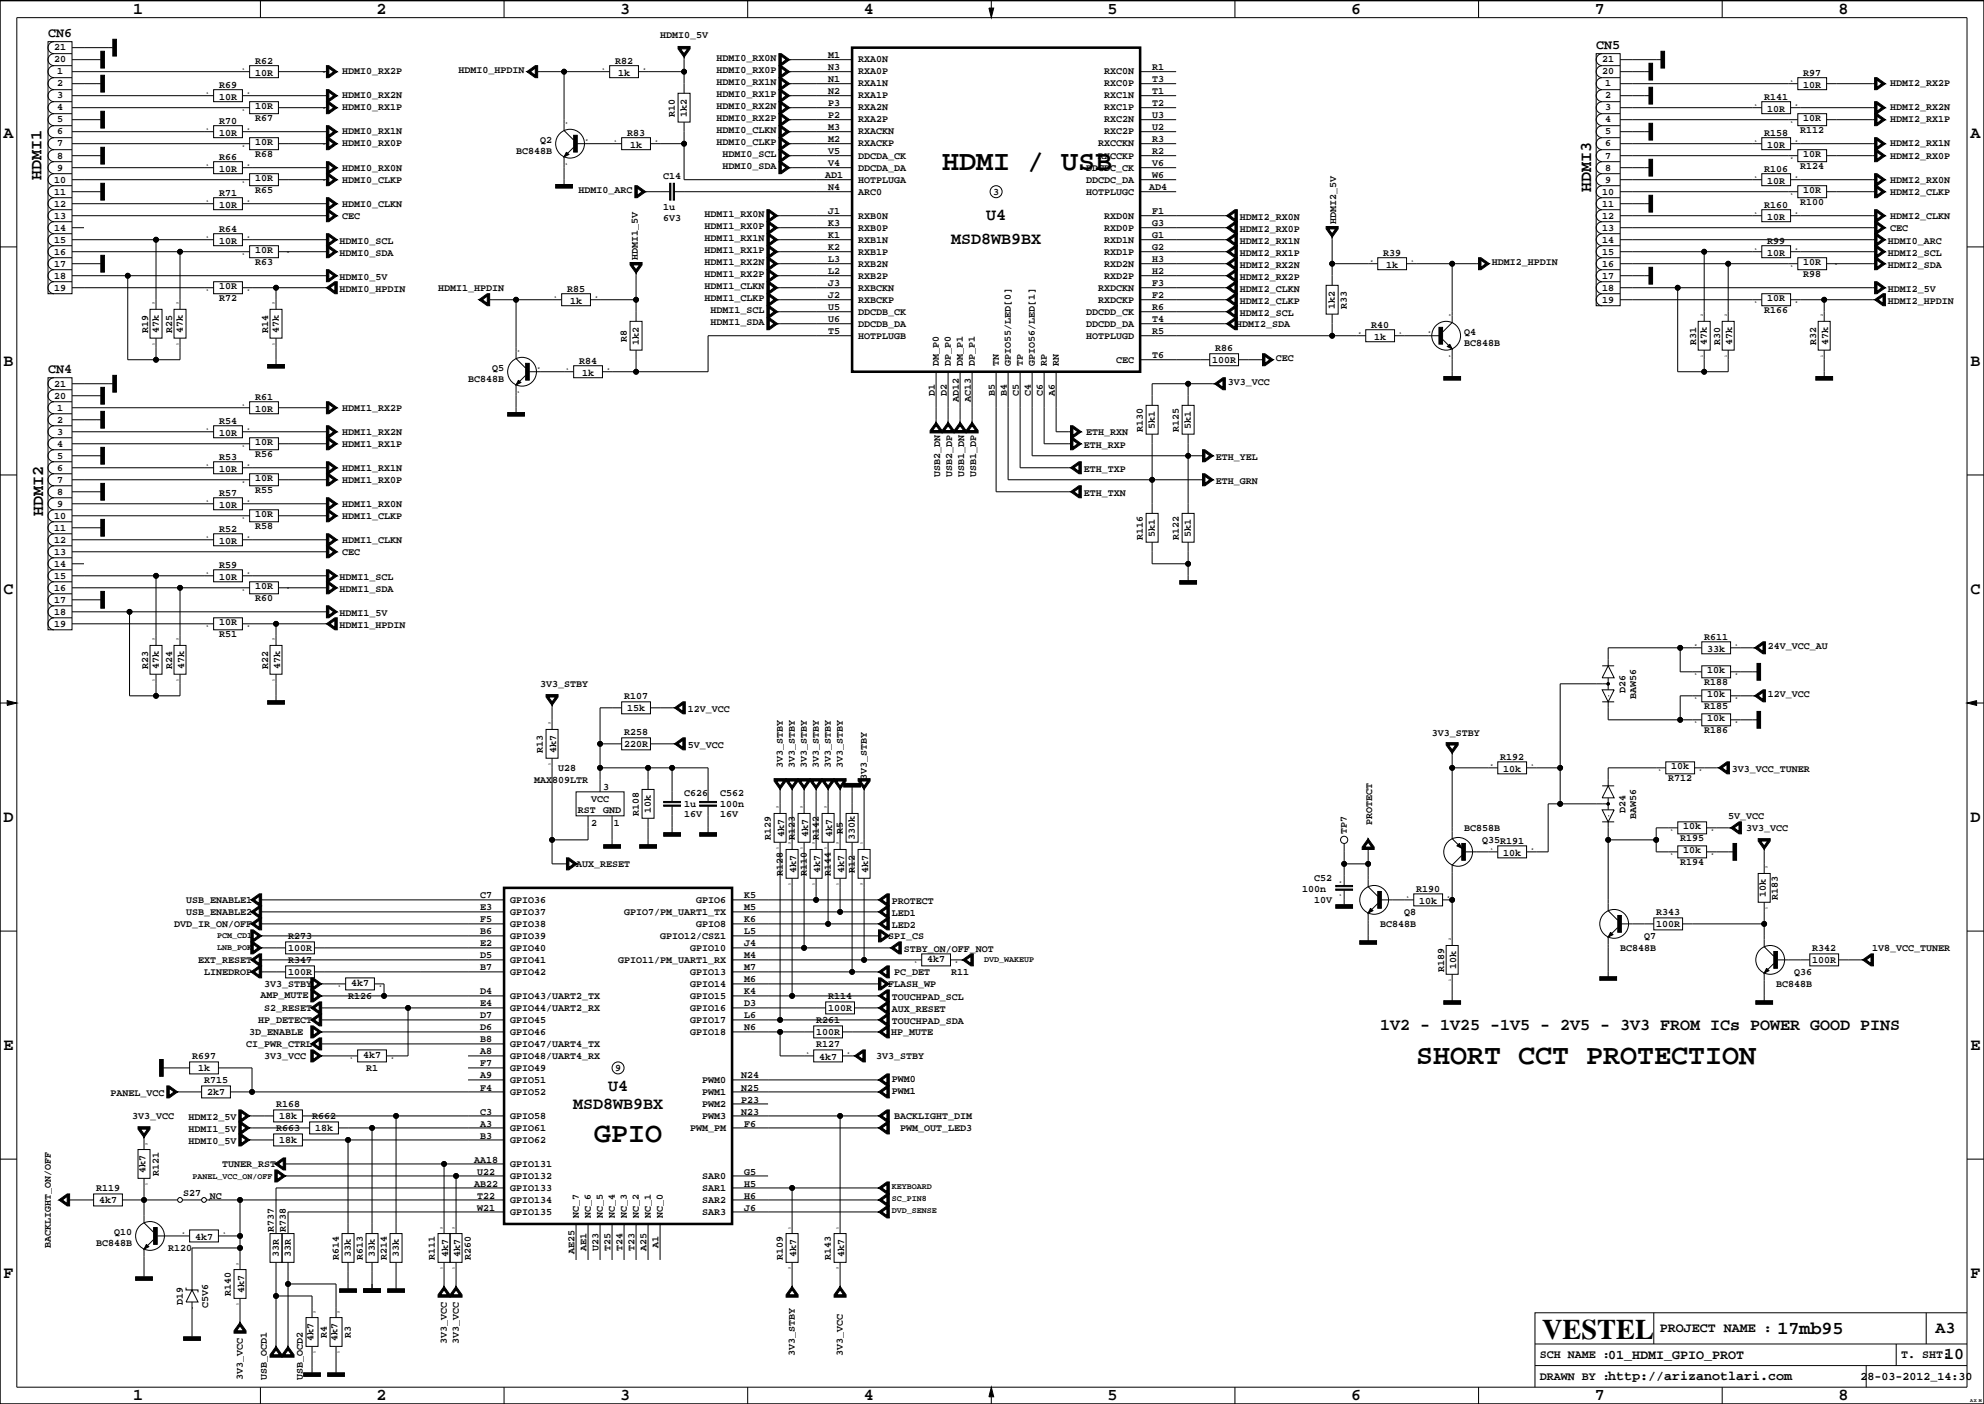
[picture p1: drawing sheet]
<svg xmlns="http://www.w3.org/2000/svg" width="420mm" height="297mm" viewBox="0 0 420 297" stroke-linecap="round" stroke-linejoin="round" font-family="sans-serif">
<defs><g id="words">
<g font-size="6">
<text x="199.3" y="35.9">HDMI / USB</text>
<text x="299.7" y="225.1">SHORT CCT PROTECTION</text>
<text x="125.7" y="241.6">GPIO</text>
<text x="326.3" y="283.3">VESTEL</text>
</g>
<text font-size="3.9" x="376.1" y="282.1">17mb95</text>
<g font-size="3.5">
<text x="28.1" y="2.9">1</text>
<text x="79.7" y="2.9">2</text>
<text x="131.2" y="2.9">3</text>
<text x="182.8" y="2.9">4</text>
<text x="234.3" y="2.9">5</text>
<text x="285.9" y="2.9">6</text>
<text x="337.4" y="2.9">7</text>
<text x="389" y="2.9">8</text>
<text x=".7" y="29.1">A</text>
<text x="416.9" y="29.1">A</text>
<text x="8.8" y="38" transform="rotate(-90 8.8 38)">HDMI1</text>
<text x="336.7" y="40.6" transform="rotate(-90 336.7 40.6)">HDMI3</text>
<text x="208.7" y="46.6">U4</text>
<text x="201.2" y="51.7">MSD8WB9BX</text>
<text x=".7" y="77.4">B</text>
<text x="416.9" y="77.4">B</text>
<text x="9.1" y="109.1" transform="rotate(-90 9.1 109.1)">HDMI2</text>
<text x=".7" y="125.6">C</text>
<text x="416.9" y="125.6">C</text>
<text x=".7" y="173.9">D</text>
<text x="416.9" y="173.9">D</text>
<text x="292" y="217.8">1V2 - 1V25 -1V5 - 2V5 - 3V3 FROM ICs POWER GOOD PINS</text>
<text x=".7" y="222.1">E</text>
<text x="416.9" y="222.1">E</text>
<text x="128.7" y="230.7">U4</text>
<text x="121.3" y="234.5">MSD8WB9BX</text>
<text x=".7" y="270.4">F</text>
<text x="416.9" y="270.4">F</text>
<text x="409.5" y="282">A3</text>
<text x="411.4" y="287.6">10</text>
<text x="28.1" y="296.3">1</text>
<text x="79.7" y="296.3">2</text>
<text x="131.2" y="296.3">3</text>
<text x="182.8" y="296.3">4</text>
<text x="234.3" y="296.3">5</text>
<text x="285.9" y="296.3">6</text>
<text x="337.4" y="296.3">7</text>
<text x="389" y="296.3">8</text>
</g>
<g font-size="2.8">
<text x="10.2" y="7.8">CN6</text>
<text x="337.7" y="10.4">CN5</text>
<text x="10.2" y="78.9">CN4</text>
<text x="351.2" y="281.8">PROJECT NAME :</text>
<text x="340.3" y="287.4">01_HDMI_GPIO_PROT</text>
<text x="340.3" y="292">http://arizanotlari.com</text>
</g>
<g font-size="2.5">
<text x="325.8" y="287.3">SCH NAME :</text>
<text x="402.2" y="287.3">T. SHT:</text>
<text x="325.8" y="291.9">DRAWN BY :</text>
<text x="393.7" y="291.9">28-03-2012_14:30</text>
</g>
<g font-size="2.1">
<text x="11.4" y="10.7">21</text>
<text x="139.7" y="8.1">HDMI0_5V</text>
<text x="11.4" y="13.2">20</text>
<text x="12.1" y="15.8">1</text>
<text x="54" y="16">10R</text>
<text x="54" y="13.5">R62</text>
<text x="72.4" y="15.8">HDMI0_RX2P</text>
<text x="97" y="15.5">HDMI0_HPDIN</text>
<text x="130.1" y="13.5">R82</text>
<text x="130.8" y="16">1k</text>
<text x="151.6" y="15.5">HDMI0_RX0P</text>
<text x="151.6" y="13">HDMI0_RX0N</text>
<text x="175.2" y="17.4">N1</text>
<text x="175.2" y="14.9">N3</text>
<text x="175.2" y="12.3">M1</text>
<text x="181.6" y="13.2">RXA0N</text>
<text x="181.6" y="15.8">RXA0P</text>
<text x="233.6" y="15.8">RXC0N</text>
<text x="243.8" y="17.4">T3</text>
<text x="243.8" y="14.9">R1</text>
<text x="339" y="15.8">20</text>
<text x="339" y="13.2">21</text>
<text x="381.5" y="16">R97</text>
<text x="12.1" y="18.3">2</text>
<text x="12.1" y="20.8">3</text>
<text x="12.1" y="23.4">4</text>
<text x="46.3" y="18.6">R69</text>
<text x="46.3" y="21.1">10R</text>
<text x="54" y="23.1">10R</text>
<text x="72.4" y="23.4">HDMI0_RX1P</text>
<text x="72.4" y="20.8">HDMI0_RX2N</text>
<text x="151.6" y="18">HDMI0_RX1N</text>
<text x="151.6" y="20.6">HDMI0_RX1P</text>
<text x="151.6" y="23.1">HDMI0_RX2N</text>
<text x="175.2" y="22.5">P3</text>
<text x="175.2" y="19.9">N2</text>
<text x="181.6" y="18.3">RXA1N</text>
<text x="181.6" y="20.8">RXA1P</text>
<text x="181.6" y="23.4">RXA2N</text>
<text x="233.6" y="18.3">RXC0P</text>
<text x="233.6" y="20.8">RXC1N</text>
<text x="233.6" y="23.4">RXC1P</text>
<text x="243.8" y="22.5">T2</text>
<text x="243.8" y="19.9">T1</text>
<text x="339.6" y="18.3">1</text>
<text x="339.6" y="20.8">2</text>
<text x="339.6" y="23.4">3</text>
<text x="373.3" y="21.1">R141</text>
<text x="373.9" y="23.6">10R</text>
<text x="381.5" y="18.6">10R</text>
<text x="400" y="23.4">HDMI2_RX2N</text>
<text x="400" y="18.3">HDMI2_RX2P</text>
<text x="12.1" y="25.9">5</text>
<text x="12.1" y="28.5">6</text>
<text x="46.3" y="26.2">R70</text>
<text x="46.3" y="28.7">10R</text>
<text x="54" y="25.7">R67</text>
<text x="72.4" y="28.5">HDMI0_RX1N</text>
<text x="132.7" y="28.7">R83</text>
<text x="142.8" y="24.7" transform="rotate(-90 142.8 24.7)">R10</text>
<text x="145.3" y="24.7" transform="rotate(-90 145.3 24.7)">1k2</text>
<text x="151.6" y="25.7">HDMI0_RX2P</text>
<text x="151.6" y="28.2">HDMI0_CLKN</text>
<text x="175.2" y="27.6">M3</text>
<text x="175.2" y="25">P2</text>
<text x="181.6" y="25.9">RXA2P</text>
<text x="181.6" y="28.5">RXACKN</text>
<text x="233.6" y="25.9">RXC2N</text>
<text x="233.6" y="28.5">RXC2P</text>
<text x="243.8" y="27.6">U2</text>
<text x="243.8" y="25">U3</text>
<text x="339.6" y="25.9">4</text>
<text x="339.6" y="28.5">5</text>
<text x="373.3" y="28.7">R158</text>
<text x="380.9" y="28.2">R112</text>
<text x="381.5" y="25.7">10R</text>
<text x="400" y="25.9">HDMI2_RX1P</text>
<text x="12.1" y="31">7</text>
<text x="12.1" y="33.5">8</text>
<text x="46.3" y="33.8">R66</text>
<text x="54" y="33.3">R68</text>
<text x="54" y="30.7">10R</text>
<text x="72.4" y="31">HDMI0_RX0P</text>
<text x="109.2" y="32.5">BC848B</text>
<text x="114.3" y="30.2">Q2</text>
<text x="133.3" y="31.2">1k</text>
<text x="151.6" y="30.7">HDMI0_CLKP</text>
<text x="152.9" y="33.3">HDMI0_SCL</text>
<text x="152.9" y="35.8">HDMI0_SDA</text>
<text x="175.2" y="35.2">V4</text>
<text x="175.2" y="32.6">V5</text>
<text x="175.2" y="30.1">M2</text>
<text x="181.6" y="31">RXACKP</text>
<text x="181.6" y="33.5">DDCDA_CK</text>
<text x="232.4" y="31">RXCCKN</text>
<text x="232.4" y="33.5">RXCCKP</text>
<text x="243.8" y="35.2">V6</text>
<text x="243.8" y="32.6">R2</text>
<text x="243.8" y="30.1">R3</text>
<text x="339.6" y="31">6</text>
<text x="339.6" y="33.5">7</text>
<text x="373.9" y="31.2">10R</text>
<text x="380.9" y="35.8">R124</text>
<text x="381.5" y="33.3">10R</text>
<text x="400" y="31">HDMI2_RX1N</text>
<text x="400" y="33.5">HDMI2_RX0P</text>
<text x="11.4" y="38.6">10</text>
<text x="11.4" y="41.2">11</text>
<text x="12.1" y="36.1">9</text>
<text x="46.3" y="36.3">10R</text>
<text x="46.3" y="41.4">R71</text>
<text x="54" y="38.4">10R</text>
<text x="54" y="40.9">R65</text>
<text x="72.4" y="38.6">HDMI0_CLKP</text>
<text x="72.4" y="36.1">HDMI0_RX0N</text>
<text x="122.4" y="40.9">HDMI0_ARC</text>
<text x="140.3" y="37.9">C14</text>
<text x="174.6" y="37.7">AD1</text>
<text x="175.2" y="40.3">N4</text>
<text x="181.6" y="36.1">DDCDA_DA</text>
<text x="181.6" y="38.6">HOTPLUGA</text>
<text x="181.6" y="41.2">ARC0</text>
<text x="210.1" y="41.2">3</text>
<text x="229.8" y="36.1">DDCDC_CK</text>
<text x="229.8" y="38.6">DDCDC_DA</text>
<text x="229.8" y="41.2">HOTPLUGC</text>
<text x="243.1" y="40.3">AD4</text>
<text x="243.8" y="37.7">W6</text>
<text x="339" y="41.2">10</text>
<text x="339.6" y="36.1">8</text>
<text x="339.6" y="38.6">9</text>
<text x="373.3" y="36.3">R106</text>
<text x="373.9" y="38.9">10R</text>
<text x="381.5" y="40.9">10R</text>
<text x="400" y="38.6">HDMI2_RX0N</text>
<text x="400" y="41.2">HDMI2_CLKP</text>
<text x="11.4" y="43.7">12</text>
<text x="11.4" y="46.2">13</text>
<text x="46.3" y="43.9">10R</text>
<text x="72.4" y="46.2">CEC</text>
<text x="72.4" y="43.7">HDMI0_CLKN</text>
<text x="140.3" y="46.7">6V3</text>
<text x="140.3" y="44.5">1u</text>
<text x="149.1" y="46">HDMI1_RX0N</text>
<text x="175.2" y="47.9">K3</text>
<text x="175.2" y="45.3">J1</text>
<text x="181.6" y="46.2">RXB0N</text>
<text x="233.6" y="46.2">RXD0N</text>
<text x="243.8" y="47.9">G3</text>
<text x="243.8" y="45.3">F1</text>
<text x="262.3" y="46.5">HDMI2_RX0N</text>
<text x="282.7" y="47.4" transform="rotate(-90 282.7 47.4)">HDMI2_5V</text>
<text x="339" y="43.7">11</text>
<text x="339" y="46.2">12</text>
<text x="373.3" y="43.9">R160</text>
<text x="373.9" y="46.5">10R</text>
<text x="380.9" y="43.4">R100</text>
<text x="400" y="46.2">HDMI2_CLKN</text>
<text x="11.4" y="48.8">14</text>
<text x="11.4" y="51.3">15</text>
<text x="11.4" y="53.8">16</text>
<text x="46.3" y="49">R64</text>
<text x="46.3" y="51.6">10R</text>
<text x="54" y="53.6">10R</text>
<text x="71.9" y="51.6">HDMI0_SCL</text>
<text x="149.1" y="48.5">HDMI1_RX0P</text>
<text x="149.1" y="51.1">HDMI1_RX1N</text>
<text x="149.1" y="53.6">HDMI1_RX1P</text>
<text x="175.2" y="53">K2</text>
<text x="175.2" y="50.4">K1</text>
<text x="181.6" y="48.8">RXB0P</text>
<text x="181.6" y="51.3">RXB1N</text>
<text x="181.6" y="53.8">RXB1P</text>
<text x="233.6" y="48.8">RXD0P</text>
<text x="233.6" y="51.3">RXD1N</text>
<text x="233.6" y="53.8">RXD1P</text>
<text x="243.8" y="53">G2</text>
<text x="243.8" y="50.4">G1</text>
<text x="262.3" y="49">HDMI2_RX0P</text>
<text x="262.3" y="51.6">HDMI2_RX1N</text>
<text x="339" y="48.8">13</text>
<text x="339" y="51.3">14</text>
<text x="339" y="53.8">15</text>
<text x="373.9" y="51.6">R99</text>
<text x="399.5" y="51.6">HDMI0_ARC</text>
<text x="400" y="48.8">CEC</text>
<text x="11.4" y="56.4">17</text>
<text x="11.4" y="58.9">18</text>
<text x="54" y="56.1">R63</text>
<text x="71.9" y="54.1">HDMI0_SDA</text>
<text x="71.9" y="59.2">HDMI0_5V</text>
<text x="134.9" y="55" transform="rotate(-90 134.9 55)">HDMI1_5V</text>
<text x="149.1" y="56.1">HDMI1_RX2N</text>
<text x="149.1" y="58.7">HDMI1_RX2P</text>
<text x="175.2" y="58">L2</text>
<text x="175.2" y="55.5">L3</text>
<text x="181.6" y="56.4">RXB2N</text>
<text x="181.6" y="58.9">RXB2P</text>
<text x="233.6" y="56.4">RXD2N</text>
<text x="233.6" y="58.9">RXD2P</text>
<text x="243.8" y="58">H2</text>
<text x="243.8" y="55.5">H3</text>
<text x="262.3" y="54.1">HDMI2_RX1P</text>
<text x="262.3" y="56.6">HDMI2_RX2N</text>
<text x="262.3" y="59.2">HDMI2_RX2P</text>
<text x="292.7" y="54.1">R39</text>
<text x="293.3" y="56.6">1k</text>
<text x="315.7" y="56.1">HDMI2_HPDIN</text>
<text x="339" y="56.4">16</text>
<text x="339" y="58.9">17</text>
<text x="373.9" y="54.1">10R</text>
<text x="381.5" y="56.1">10R</text>
<text x="381.5" y="58.7">R98</text>
<text x="399.5" y="56.6">HDMI2_SDA</text>
<text x="399.5" y="54.1">HDMI2_SCL</text>
<text x="11.4" y="61.5">19</text>
<text x="46.3" y="63.8">R72</text>
<text x="46.3" y="61.2">10R</text>
<text x="71.9" y="61.7">HDMI0_HPDIN</text>
<text x="92.7" y="61.5">HDMI1_HPDIN</text>
<text x="120" y="61.7">R85</text>
<text x="120.6" y="64.3">1k</text>
<text x="149.1" y="61.2">HDMI1_CLKN</text>
<text x="149.1" y="63.8">HDMI1_CLKP</text>
<text x="175.2" y="65.7">U5</text>
<text x="175.2" y="63.1">J2</text>
<text x="175.2" y="60.6">J3</text>
<text x="181.6" y="61.5">RXBCKN</text>
<text x="181.6" y="64">RXBCKP</text>
<text x="232.4" y="61.5">RXDCKN</text>
<text x="232.4" y="64">RXDCKP</text>
<text x="243.8" y="65.7">R6</text>
<text x="243.8" y="63.1">F2</text>
<text x="243.8" y="60.6">F3</text>
<text x="262.3" y="61.7">HDMI2_CLKN</text>
<text x="262.3" y="64.3">HDMI2_CLKP</text>
<text x="282.5" y="65.3" transform="rotate(-90 282.5 65.3)">1k2</text>
<text x="285" y="65.3" transform="rotate(-90 285 65.3)">R33</text>
<text x="339" y="61.5">18</text>
<text x="339" y="64">19</text>
<text x="373.9" y="63.8">10R</text>
<text x="399.5" y="64.3">HDMI2_HPDIN</text>
<text x="399.5" y="61.7">HDMI2_5V</text>
<text x="31.3" y="70.4" transform="rotate(-90 31.3 70.4)">R19</text>
<text x="33.6" y="70.4" transform="rotate(-90 33.6 70.4)">47k</text>
<text x="36.4" y="70.4" transform="rotate(-90 36.4 70.4)">R25</text>
<text x="38.7" y="70.4" transform="rotate(-90 38.7 70.4)">47k</text>
<text x="56.7" y="70.4" transform="rotate(-90 56.7 70.4)">R14</text>
<text x="59" y="70.4" transform="rotate(-90 59 70.4)">47k</text>
<text x="150.3" y="66.3">HDMI1_SCL</text>
<text x="150.3" y="68.8">HDMI1_SDA</text>
<text x="175.2" y="70.7">T5</text>
<text x="175.2" y="68.2">U6</text>
<text x="181.6" y="66.5">DDCDB_CK</text>
<text x="181.6" y="69.1">DDCDB_DA</text>
<text x="181.6" y="71.6">HOTPLUGB</text>
<text x="229.8" y="66.5">DDCDD_CK</text>
<text x="229.8" y="69.1">DDCDD_DA</text>
<text x="229.8" y="71.6">HOTPLUGD</text>
<text x="243.8" y="70.7">R5</text>
<text x="243.8" y="68.2">T4</text>
<text x="261.6" y="69.1">HDMI2_SDA</text>
<text x="262.3" y="66.8">HDMI2_SCL</text>
<text x="290.1" y="69.3">R40</text>
<text x="290.8" y="71.9">1k</text>
<text x="309.8" y="70.9">Q4</text>
<text x="373.3" y="66.3">R166</text>
<text x="122.5" y="77">R84</text>
<text x="132.6" y="72.3" transform="rotate(-90 132.6 72.3)">R8</text>
<text x="135.2" y="72.9" transform="rotate(-90 135.2 72.9)">1k2</text>
<text x="198.7" y="77.4" transform="rotate(-90 198.7 77.4)">DM_P0</text>
<text x="201.2" y="77.4" transform="rotate(-90 201.2 77.4)">DP_P0</text>
<text x="203.7" y="77.4" transform="rotate(-90 203.7 77.4)">DM_P1</text>
<text x="206.3" y="77.4" transform="rotate(-90 206.3 77.4)">DP_P1</text>
<text x="211.4" y="77.4" transform="rotate(-90 211.4 77.4)">TN</text>
<text x="213.9" y="77.4" transform="rotate(-90 213.9 77.4)">GPIO55/LED[0]</text>
<text x="216.4" y="77.4" transform="rotate(-90 216.4 77.4)">TP</text>
<text x="219" y="77.4" transform="rotate(-90 219 77.4)">GPIO56/LED[1]</text>
<text x="221.5" y="77.4" transform="rotate(-90 221.5 77.4)">RP</text>
<text x="224.1" y="77.4" transform="rotate(-90 224.1 77.4)">RN</text>
<text x="236.2" y="76.7">CEC</text>
<text x="243.8" y="75.8">T6</text>
<text x="256.5" y="76.7">100R</text>
<text x="257.1" y="74.2">R86</text>
<text x="269.9" y="76.5">CEC</text>
<text x="309.8" y="73.1">BC848B</text>
<text x="358.9" y="72.9" transform="rotate(-90 358.9 72.9)">R31</text>
<text x="361.2" y="72.9" transform="rotate(-90 361.2 72.9)">47k</text>
<text x="364" y="72.9" transform="rotate(-90 364 72.9)">R30</text>
<text x="366.5" y="72.9" transform="rotate(-90 366.5 72.9)">47k</text>
<text x="384.3" y="72.9" transform="rotate(-90 384.3 72.9)">R32</text>
<text x="386.8" y="72.9" transform="rotate(-90 386.8 72.9)">47k</text>
<text x="11.4" y="81.8">21</text>
<text x="99" y="80.8">BC848B</text>
<text x="104.1" y="78.5">Q5</text>
<text x="123.2" y="79.5">1k</text>
<text x="197.8" y="83.7" transform="rotate(-90 197.8 83.7)">D1</text>
<text x="200.3" y="83.7" transform="rotate(-90 200.3 83.7)">D2</text>
<text x="210.5" y="83.7" transform="rotate(-90 210.5 83.7)">B5</text>
<text x="213" y="83.7" transform="rotate(-90 213 83.7)">B4</text>
<text x="215.6" y="83.7" transform="rotate(-90 215.6 83.7)">C5</text>
<text x="218.1" y="83.7" transform="rotate(-90 218.1 83.7)">C4</text>
<text x="220.6" y="83.7" transform="rotate(-90 220.6 83.7)">C6</text>
<text x="223.2" y="83.7" transform="rotate(-90 223.2 83.7)">A6</text>
<text x="259.8" y="81.5">3V3_VCC</text>
<text x="11.4" y="84.3">20</text>
<text x="12.1" y="86.9">1</text>
<text x="12.1" y="89.4">2</text>
<text x="46.3" y="89.7">R54</text>
<text x="54" y="87.1">10R</text>
<text x="54" y="84.6">R61</text>
<text x="72.4" y="86.9">HDMI1_RX2P</text>
<text x="202.9" y="85" transform="rotate(-90 202.9 85)">AD12</text>
<text x="205.4" y="85" transform="rotate(-90 205.4 85)">AC13</text>
<text x="12.1" y="91.9">3</text>
<text x="12.1" y="94.5">4</text>
<text x="46.3" y="92.2">10R</text>
<text x="54" y="94.2">10R</text>
<text x="72.4" y="94.5">HDMI1_RX1P</text>
<text x="72.4" y="91.9">HDMI1_RX2N</text>
<text x="229.3" y="94.7">ETH_RXP</text>
<text x="229.8" y="91.9">ETH_RXN</text>
<text x="241.8" y="91.3" transform="rotate(-90 241.8 91.3)">R130</text>
<text x="244.4" y="90.7" transform="rotate(-90 244.4 90.7)">5k1</text>
<text x="249.5" y="91.3" transform="rotate(-90 249.5 91.3)">R125</text>
<text x="252" y="90.7" transform="rotate(-90 252 90.7)">5k1</text>
<text x="12.1" y="97">5</text>
<text x="12.1" y="99.6">6</text>
<text x="46.3" y="99.8">10R</text>
<text x="46.3" y="97.3">R53</text>
<text x="54" y="101.8">10R</text>
<text x="54" y="96.8">R56</text>
<text x="72.4" y="99.6">HDMI1_RX1N</text>
<text x="198.9" y="101" transform="rotate(-90 198.9 101)">USB2_DN</text>
<text x="201.5" y="101" transform="rotate(-90 201.5 101)">USB2_DP</text>
<text x="204" y="101" transform="rotate(-90 204 101)">USB1_DN</text>
<text x="206.5" y="101" transform="rotate(-90 206.5 101)">USB1_DP</text>
<text x="229.3" y="99.8">ETH_TXP</text>
<text x="257.2" y="97.3">ETH_YEL</text>
<text x="12.1" y="102.1">7</text>
<text x="12.1" y="104.6">8</text>
<text x="12.1" y="107.2">9</text>
<text x="46.3" y="107.4">10R</text>
<text x="46.3" y="104.9">R57</text>
<text x="54" y="104.4">R55</text>
<text x="72.4" y="102.1">HDMI1_RX0P</text>
<text x="72.4" y="107.2">HDMI1_RX0N</text>
<text x="229.3" y="104.9">ETH_TXN</text>
<text x="257.2" y="102.4">ETH_GRN</text>
<text x="11.4" y="109.7">10</text>
<text x="11.4" y="112.3">11</text>
<text x="46.3" y="112.5">R52</text>
<text x="54" y="109.5">10R</text>
<text x="54" y="112">R58</text>
<text x="72.4" y="109.7">HDMI1_CLKP</text>
<text x="244.4" y="113.6" transform="rotate(-90 244.4 113.6)">5k1</text>
<text x="252" y="113.6" transform="rotate(-90 252 113.6)">5k1</text>
<text x="11.4" y="114.8">12</text>
<text x="11.4" y="117.3">13</text>
<text x="11.4" y="119.9">14</text>
<text x="46.3" y="115">10R</text>
<text x="72.4" y="114.8">HDMI1_CLKN</text>
<text x="72.4" y="117.3">CEC</text>
<text x="241.8" y="114.2" transform="rotate(-90 241.8 114.2)">R116</text>
<text x="249.5" y="114.2" transform="rotate(-90 249.5 114.2)">R122</text>
<text x="11.4" y="122.4">15</text>
<text x="11.4" y="125">16</text>
<text x="46.3" y="120.1">R59</text>
<text x="46.3" y="122.7">10R</text>
<text x="54" y="124.7">10R</text>
<text x="71.9" y="122.7">HDMI1_SCL</text>
<text x="71.9" y="125.2">HDMI1_SDA</text>
<text x="11.4" y="127.5">17</text>
<text x="11.4" y="130">18</text>
<text x="54" y="127.2">R60</text>
<text x="71.9" y="130.3">HDMI1_5V</text>
<text x="11.4" y="132.6">19</text>
<text x="46.3" y="132.3">10R</text>
<text x="46.3" y="134.9">R51</text>
<text x="71.9" y="132.8">HDMI1_HPDIN</text>
<text x="360.6" y="135.4">R611</text>
<text x="361.2" y="137.9">33k</text>
<text x="374.1" y="137.4">24V_VCC_AU</text>
<text x="31.3" y="141.5" transform="rotate(-90 31.3 141.5)">R23</text>
<text x="33.6" y="141.5" transform="rotate(-90 33.6 141.5)">47k</text>
<text x="36.4" y="141.5" transform="rotate(-90 36.4 141.5)">R24</text>
<text x="38.9" y="141.5" transform="rotate(-90 38.9 141.5)">47k</text>
<text x="56.7" y="141.5" transform="rotate(-90 56.7 141.5)">R22</text>
<text x="59.3" y="141.5" transform="rotate(-90 59.3 141.5)">47k</text>
<text x="361.2" y="142.5">10k</text>
<text x="114.3" y="145.3">3V3_STBY</text>
<text x="132" y="147.8">R107</text>
<text x="343.9" y="146.6" transform="rotate(-90 343.9 146.6)">D26</text>
<text x="346.2" y="147.8" transform="rotate(-90 346.2 147.8)">BAW56</text>
<text x="360.6" y="145">R188</text>
<text x="361.2" y="147.6">10k</text>
<text x="374.1" y="147.6">12V_VCC</text>
<text x="132" y="155.4">R258</text>
<text x="132.7" y="150.3">15k</text>
<text x="145.5" y="150.6">12V_VCC</text>
<text x="303" y="155.7">3V3_STBY</text>
<text x="360.6" y="155.2">R186</text>
<text x="360.6" y="150.1">R185</text>
<text x="361.2" y="152.6">10k</text>
<text x="114.9" y="159.3" transform="rotate(-90 114.9 159.3)">R13</text>
<text x="117.7" y="159.3" transform="rotate(-90 117.7 159.3)">4k7</text>
<text x="132" y="158">220R</text>
<text x="145.5" y="158.2">5V_VCC</text>
<text x="317.4" y="160.8">R192</text>
<text x="113" y="165.6">MAX809LTR</text>
<text x="118.1" y="163">U28</text>
<text x="127.6" y="167.2">3</text>
<text x="165.7" y="162.5" transform="rotate(-90 165.7 162.5)">3V3_STBY</text>
<text x="168.2" y="162.5" transform="rotate(-90 168.2 162.5)">3V3_STBY</text>
<text x="170.7" y="162.5" transform="rotate(-90 170.7 162.5)">3V3_STBY</text>
<text x="173.3" y="162.5" transform="rotate(-90 173.3 162.5)">3V3_STBY</text>
<text x="175.8" y="162.5" transform="rotate(-90 175.8 162.5)">3V3_STBY</text>
<text x="178.4" y="162.5" transform="rotate(-90 178.4 162.5)">3V3_STBY</text>
<text x="183.4" y="165" transform="rotate(-90 183.4 165)">3V3_STBY</text>
<text x="318.1" y="163.3">10k</text>
<text x="353" y="165.3">R712</text>
<text x="353.6" y="162.8">10k</text>
<text x="366.4" y="163.3">3V3_VCC_TUNER</text>
<text x="122.3" y="171.9">RST</text>
<text x="125.1" y="169.6">VCC</text>
<text x="127.6" y="171.9">GND</text>
<text x="135.2" y="172.6" transform="rotate(-90 135.2 172.6)">R108</text>
<text x="137.7" y="172" transform="rotate(-90 137.7 172)">10k</text>
<text x="144.7" y="168.4">C626</text>
<text x="144.7" y="170.7">1u</text>
<text x="144.7" y="172.9">16V</text>
<text x="152.4" y="168.4">C562</text>
<text x="152.4" y="170.7">100n</text>
<text x="152.4" y="172.9">16V</text>
<text x="343.9" y="172" transform="rotate(-90 343.9 172)">D24</text>
<text x="346.2" y="173.2" transform="rotate(-90 346.2 173.2)">BAW56</text>
<text x="365.7" y="173.2">5V_VCC</text>
<text x="125.1" y="174.8">2</text>
<text x="129.9" y="174.8">1</text>
<text x="163.1" y="177.7" transform="rotate(-90 163.1 177.7)">R129</text>
<text x="165.9" y="177.1" transform="rotate(-90 165.9 177.1)">4k7</text>
<text x="168.2" y="177.7" transform="rotate(-90 168.2 177.7)">R123</text>
<text x="171" y="177.1" transform="rotate(-90 171 177.1)">4k7</text>
<text x="173.3" y="177.7" transform="rotate(-90 173.3 177.7)">R142</text>
<text x="176.1" y="177.1" transform="rotate(-90 176.1 177.1)">4k7</text>
<text x="178.4" y="176.4" transform="rotate(-90 178.4 176.4)">R5</text>
<text x="180.9" y="177.7" transform="rotate(-90 180.9 177.7)">330k</text>
<text x="285" y="176.4" transform="rotate(-90 285 176.4)">TP7</text>
<text x="290.3" y="174.6" transform="rotate(-90 290.3 174.6)">PROTECT</text>
<text x="309.8" y="175.7">BC858B</text>
<text x="313.6" y="178.3">Q35R191</text>
<text x="355.5" y="178">R195</text>
<text x="356.2" y="175.5">10k</text>
<text x="369.5" y="175.7">3V3_VCC</text>
<text x="121.9" y="183.4">AUX_RESET</text>
<text x="165.7" y="185.3" transform="rotate(-90 165.7 185.3)">R128</text>
<text x="168.5" y="184.7" transform="rotate(-90 168.5 184.7)">4k7</text>
<text x="170.7" y="185.3" transform="rotate(-90 170.7 185.3)">R110</text>
<text x="173.5" y="184.7" transform="rotate(-90 173.5 184.7)">4k7</text>
<text x="175.8" y="185.3" transform="rotate(-90 175.8 185.3)">R144</text>
<text x="178.6" y="184.7" transform="rotate(-90 178.6 184.7)">4k7</text>
<text x="180.9" y="184.7" transform="rotate(-90 180.9 184.7)">R12</text>
<text x="183.7" y="184.7" transform="rotate(-90 183.7 184.7)">4k7</text>
<text x="318.1" y="181.1">10k</text>
<text x="355.5" y="183.1">R194</text>
<text x="356.2" y="180.6">10k</text>
<text x="39.4" y="191">USB_ENABLE1</text>
<text x="101.6" y="190.1">C7</text>
<text x="107.9" y="191">GPIO36</text>
<text x="147.3" y="191">GPIO6</text>
<text x="157.4" y="190.1">K5</text>
<text x="188.7" y="191.2">PROTECT</text>
<text x="275.5" y="188.7">100n</text>
<text x="278.1" y="186.4">C52</text>
<text x="278.1" y="191">10V</text>
<text x="299.7" y="188.7">R190</text>
<text x="300.3" y="191.2">10k</text>
<text x="373.6" y="189.7" transform="rotate(-90 373.6 189.7)">10k</text>
<text x="376.2" y="190.4" transform="rotate(-90 376.2 190.4)">R183</text>
<text x="36.8" y="196.1">DVD_IR_ON/OFF</text>
<text x="39.4" y="193.5">USB_ENABLE2</text>
<text x="101.6" y="197.7">B6</text>
<text x="101.6" y="195.2">F5</text>
<text x="101.6" y="192.6">E3</text>
<text x="107.9" y="193.5">GPIO37</text>
<text x="107.9" y="196.1">GPIO38</text>
<text x="132" y="193.5">GPIO7/PM_UART1_TX</text>
<text x="147.3" y="196.1">GPIO8</text>
<text x="157.4" y="197.7">L5</text>
<text x="157.4" y="195.2">K6</text>
<text x="157.4" y="192.6">M5</text>
<text x="188.7" y="196.3">LED2</text>
<text x="188.7" y="193.8">LED1</text>
<text x="292" y="196.1">BC848B</text>
<text x="297.1" y="193.5">Q8</text>
<text x="350.4" y="193.5">R343</text>
<text x="350.4" y="196.1">100R</text>
<text x="41.9" y="203.7">EXT_RESET</text>
<text x="60.9" y="198.6">R273</text>
<text x="60.9" y="201.1">100R</text>
<text x="60.9" y="203.7">R347</text>
<text x="101.6" y="202.8">D5</text>
<text x="101.6" y="200.2">E2</text>
<text x="107.9" y="198.6">GPIO39</text>
<text x="107.9" y="201.1">GPIO40</text>
<text x="107.9" y="203.7">GPIO41</text>
<text x="130.8" y="203.7">GPIO11/PM_UART1_RX</text>
<text x="139.7" y="198.6">GPIO12/CSZ1</text>
<text x="146" y="201.1">GPIO10</text>
<text x="157.4" y="202.8">M4</text>
<text x="157.4" y="200.2">J4</text>
<text x="187.9" y="198.6">SPI_CS</text>
<text x="191.2" y="201.4">STBY_ON/OFF_NOT</text>
<text x="196.2" y="203.4">4k7</text>
<text x="342.8" y="201.1">BC848B</text>
<text x="347.9" y="198.6">Q7</text>
<text x="383.5" y="201.1">R342</text>
<text x="383.5" y="203.7">100R</text>
<text x="396.1" y="201.1">1V8_VCC_TUNER</text>
<text x="43.2" y="206.2">LINEDROP</text>
<text x="55.9" y="208.8">3V3_STBY</text>
<text x="60.9" y="206.2">100R</text>
<text x="74.3" y="208.5">4k7</text>
<text x="101.6" y="205.3">B7</text>
<text x="107.9" y="206.2">GPIO42</text>
<text x="146" y="206.2">GPIO13</text>
<text x="146" y="208.8">GPIO14</text>
<text x="157.4" y="207.9">M6</text>
<text x="157.4" y="205.3">M7</text>
<text x="187.9" y="208.8">FLASH_WP</text>
<text x="189.2" y="206.2">PC_DET</text>
<text x="201.2" y="206.2">R11</text>
<text x="305.6" y="205.6" transform="rotate(-90 305.6 205.6)">R189</text>
<text x="308.1" y="205" transform="rotate(-90 308.1 205)">10k</text>
<text x="375.8" y="208.8">BC848B</text>
<text x="379.6" y="206.2">Q36</text>
<text x="55.1" y="211">AMP_MUTE</text>
<text x="55.9" y="213.8">S2_RESET</text>
<text x="73.6" y="211.3">R126</text>
<text x="101.6" y="215.5">D7</text>
<text x="101.6" y="212.9">E4</text>
<text x="101.6" y="210.4">D4</text>
<text x="107.9" y="211.3">GPIO43/UART2_TX</text>
<text x="107.9" y="213.8">GPIO44/UART2_RX</text>
<text x="146" y="211.3">GPIO15</text>
<text x="146" y="213.8">GPIO16</text>
<text x="157.4" y="215.5">L6</text>
<text x="157.4" y="212.9">D3</text>
<text x="157.4" y="210.4">K4</text>
<text x="175.2" y="213.8">100R</text>
<text x="175.2" y="211.3">R114</text>
<text x="188.7" y="211.5">TOUCHPAD_SCL</text>
<text x="188.7" y="214.1">AUX_RESET</text>
<text x="52.1" y="221.5">CI_PWR_CTRL</text>
<text x="52.7" y="218.9">3D_ENABLE</text>
<text x="54.6" y="216.4">HP_DETECT</text>
<text x="101.6" y="220.6">B8</text>
<text x="101.6" y="218">D6</text>
<text x="107.9" y="216.4">GPIO45</text>
<text x="107.9" y="218.9">GPIO46</text>
<text x="107.9" y="221.5">GPIO47/UART4_TX</text>
<text x="146" y="216.4">GPIO17</text>
<text x="146" y="218.9">GPIO18</text>
<text x="157.4" y="218">N6</text>
<text x="172.7" y="218.9">100R</text>
<text x="172.7" y="216.4">R261</text>
<text x="172.7" y="221.5">R127</text>
<text x="188.6" y="218.9">HP_MUTE</text>
<text x="188.7" y="216.6">TOUCHPAD_SDA</text>
<text x="40.6" y="224">R697</text>
<text x="41.9" y="226.5">1k</text>
<text x="55.9" y="224">3V3_VCC</text>
<text x="76.8" y="223.7">4k7</text>
<text x="77.5" y="226.5">R1</text>
<text x="101.6" y="225.6">F7</text>
<text x="101.6" y="223.1">A8</text>
<text x="107.9" y="224">GPIO48/UART4_RX</text>
<text x="107.9" y="226.5">GPIO49</text>
<text x="130.1" y="226.5">9</text>
<text x="173.3" y="224.2">4k7</text>
<text x="185.4" y="224">3V3_STBY</text>
<text x="23.4" y="231.9">PANEL_VCC</text>
<text x="43.2" y="229.1">R715</text>
<text x="43.8" y="231.6">2k7</text>
<text x="101.6" y="230.7">F4</text>
<text x="101.6" y="228.2">A9</text>
<text x="107.9" y="229.1">GPIO51</text>
<text x="107.9" y="231.6">GPIO52</text>
<text x="148.6" y="229.1">PWM0</text>
<text x="148.6" y="231.6">PWM1</text>
<text x="156.8" y="233.3">P23</text>
<text x="156.8" y="230.7">N25</text>
<text x="156.8" y="228.2">N24</text>
<text x="188.7" y="231.4">PWM1</text>
<text x="188.7" y="228.8">PWM0</text>
<text x="27.9" y="236.7">3V3_VCC</text>
<text x="39.9" y="239.5">HDMI1_5V</text>
<text x="39.9" y="236.9">HDMI2_5V</text>
<text x="58.4" y="239.2">R663</text>
<text x="58.4" y="234.1">R168</text>
<text x="59" y="236.7">18k</text>
<text x="66" y="236.7">R662</text>
<text x="66.7" y="239.2">18k</text>
<text x="101.6" y="238.3">A3</text>
<text x="101.6" y="235.8">C3</text>
<text x="107.9" y="236.7">GPIO58</text>
<text x="107.9" y="239.2">GPIO61</text>
<text x="146" y="239.2">PWM_PM</text>
<text x="148.6" y="234.1">PWM2</text>
<text x="148.6" y="236.7">PWM3</text>
<text x="156.8" y="235.8">N23</text>
<text x="157.4" y="238.3">F6</text>
<text x="189.2" y="236.7">BACKLIGHT_DIM</text>
<text x="190.5" y="239.2">PWM_OUT_LED3</text>
<text x="39.9" y="242">HDMI0_5V</text>
<text x="59" y="241.8">18k</text>
<text x="100.3" y="245.9">AA18</text>
<text x="101.6" y="240.9">B3</text>
<text x="107.9" y="241.8">GPIO62</text>
<text x="20.3" y="251.9">R119</text>
<text x="30.8" y="248.2" transform="rotate(-90 30.8 248.2)">4k7</text>
<text x="33.6" y="248.8" transform="rotate(-90 33.6 248.8)">R121</text>
<text x="47" y="246.8">TUNER_RST</text>
<text x="100.3" y="251">AB22</text>
<text x="100.9" y="248.5">U22</text>
<text x="107.9" y="246.8">GPIO131</text>
<text x="107.9" y="249.4">GPIO132</text>
<text x="107.9" y="251.9">GPIO133</text>
<text x="148.6" y="249.4">SAR0</text>
<text x="148.6" y="251.9">SAR1</text>
<text x="157.4" y="251">H5</text>
<text x="157.4" y="248.5">G5</text>
<text x="20.9" y="254.5">4k7</text>
<text x="38.7" y="252.9">S27</text>
<text x="44.4" y="253.6">NC</text>
<text x="100.9" y="256.1">W21</text>
<text x="100.9" y="253.6">T22</text>
<text x="107.9" y="254.5">GPIO134</text>
<text x="107.9" y="257">GPIO135</text>
<text x="122.5" y="257.7" transform="rotate(-90 122.5 257.7)">NC_7</text>
<text x="125" y="257.7" transform="rotate(-90 125 257.7)">NC_6</text>
<text x="127.6" y="257.7" transform="rotate(-90 127.6 257.7)">NC_5</text>
<text x="130.1" y="257.7" transform="rotate(-90 130.1 257.7)">NC_4</text>
<text x="132.6" y="257.7" transform="rotate(-90 132.6 257.7)">NC_3</text>
<text x="135.2" y="257.7" transform="rotate(-90 135.2 257.7)">NC_2</text>
<text x="137.7" y="257.7" transform="rotate(-90 137.7 257.7)">NC_1</text>
<text x="140.3" y="257.7" transform="rotate(-90 140.3 257.7)">NC_0</text>
<text x="148.6" y="254.5">SAR2</text>
<text x="148.6" y="257">SAR3</text>
<text x="157.4" y="256.1">J6</text>
<text x="157.4" y="253.6">H6</text>
<text x="20.3" y="263.6">BC848B</text>
<text x="24.1" y="261.3">Q10</text>
<text x="41.3" y="262.3">4k7</text>
<text x="58" y="260.6" transform="rotate(-90 58 260.6)">R737</text>
<text x="60.5" y="260.6" transform="rotate(-90 60.5 260.6)">R738</text>
<text x="10.8" y="264" transform="rotate(-90 10.8 264)">BACKLIGHT_ON/OFF</text>
<text x="35.6" y="264.6">R120</text>
<text x="59" y="265.9" transform="rotate(-90 59 265.9)">33R</text>
<text x="61.5" y="265.9" transform="rotate(-90 61.5 265.9)">33R</text>
<text x="71.7" y="266.6" transform="rotate(-90 71.7 266.6)">R614</text>
<text x="74.2" y="265.9" transform="rotate(-90 74.2 265.9)">33k</text>
<text x="76.8" y="266.6" transform="rotate(-90 76.8 266.6)">R613</text>
<text x="79.3" y="265.9" transform="rotate(-90 79.3 265.9)">33k</text>
<text x="81.9" y="266.6" transform="rotate(-90 81.9 266.6)">R214</text>
<text x="84.4" y="265.9" transform="rotate(-90 84.4 265.9)">33k</text>
<text x="92" y="266.6" transform="rotate(-90 92 266.6)">R111</text>
<text x="94.8" y="265.9" transform="rotate(-90 94.8 265.9)">4k7</text>
<text x="97.3" y="265.9" transform="rotate(-90 97.3 265.9)">4k7</text>
<text x="99.6" y="266.6" transform="rotate(-90 99.6 266.6)">R260</text>
<text x="121.6" y="265.3" transform="rotate(-90 121.6 265.3)">AE25</text>
<text x="124.1" y="264.7" transform="rotate(-90 124.1 264.7)">AE1</text>
<text x="126.7" y="264.7" transform="rotate(-90 126.7 264.7)">U23</text>
<text x="129.2" y="264.7" transform="rotate(-90 129.2 264.7)">T25</text>
<text x="131.7" y="264.7" transform="rotate(-90 131.7 264.7)">T24</text>
<text x="134.3" y="264.7" transform="rotate(-90 134.3 264.7)">T23</text>
<text x="136.8" y="264.7" transform="rotate(-90 136.8 264.7)">A25</text>
<text x="139.4" y="264" transform="rotate(-90 139.4 264)">A1</text>
<text x="165.7" y="266.6" transform="rotate(-90 165.7 266.6)">R109</text>
<text x="168.5" y="265.9" transform="rotate(-90 168.5 265.9)">4k7</text>
<text x="175.8" y="266.6" transform="rotate(-90 175.8 266.6)">R143</text>
<text x="178.6" y="265.9" transform="rotate(-90 178.6 265.9)">4k7</text>
<text x="48.8" y="274.2" transform="rotate(-90 48.8 274.2)">R140</text>
<text x="51.6" y="273.5" transform="rotate(-90 51.6 273.5)">4k7</text>
<text x="38.7" y="276.1" transform="rotate(-90 38.7 276.1)">D19</text>
<text x="44" y="276.7" transform="rotate(-90 44 276.7)">C5V6</text>
<text x="66.4" y="283.7" transform="rotate(-90 66.4 283.7)">4k7</text>
<text x="69.2" y="283.1" transform="rotate(-90 69.2 283.1)">R4</text>
<text x="71.4" y="283.7" transform="rotate(-90 71.4 283.7)">4k7</text>
<text x="74.2" y="283.1" transform="rotate(-90 74.2 283.1)">R3</text>
<text x="94.6" y="284.3" transform="rotate(-90 94.6 284.3)">3V3_VCC</text>
<text x="97.1" y="284.3" transform="rotate(-90 97.1 284.3)">3V3_VCC</text>
<text x="168.2" y="286.9" transform="rotate(-90 168.2 286.9)">3V3_STBY</text>
<text x="178.4" y="286.9" transform="rotate(-90 178.4 286.9)">3V3_VCC</text>
<text x="51.4" y="292" transform="rotate(-90 51.4 292)">3V3_VCC</text>
<text x="56.5" y="292" transform="rotate(-90 56.5 292)">USB_OCD1</text>
<text x="64.1" y="292" transform="rotate(-90 64.1 292)">USB_OCD2</text>
</g>
<g font-size="1.8">
<text x="45.9" y="201">LNB_POK</text>
<text x="45.9" y="198.5">PCM_CD1</text>
<text x="208.2" y="203.6">DVD_WAKEUP</text>
<text x="40.7" y="249.5">PANEL_VCC_ON/OFF</text>
<text x="188.7" y="251.6">KEYBOARD</text>
<text x="188.7" y="254.1">SC_PIN8</text>
<text x="188.7" y="256.6">DVD_SENSE</text>
</g>
<text font-size="1.1" x="416.9" y="296.6">AX M</text>
<g font-size=".7">
<text x="51.3" y="14.9">1</text>
<text x="68.4" y="15.4">2</text>
<text x="127.5" y="14.9">1</text>
<text x="136.2" y="14.9">2</text>
<text x="378.9" y="17.4">1</text>
<text x="43.7" y="19.9">1</text>
<text x="51.3" y="23.5">1</text>
<text x="52.4" y="19.9">2</text>
<text x="68.4" y="23">2</text>
<text x="371.3" y="22.5">1</text>
<text x="379.9" y="22.5">2</text>
<text x="43.7" y="27.6">1</text>
<text x="52.4" y="27.6">2</text>
<text x="119.6" y="26.3">3</text>
<text x="124" y="29.8">2</text>
<text x="378.9" y="26">1</text>
<text x="43.7" y="35.2">1</text>
<text x="51.3" y="31.1">2</text>
<text x="52.4" y="35.2">2</text>
<text x="68.4" y="30.6">1</text>
<text x="119.6" y="34.9">1</text>
<text x="130.1" y="30.1">1</text>
<text x="138.7" y="30.1">2</text>
<text x="371.3" y="30.1">1</text>
<text x="378.9" y="33.6">2</text>
<text x="379.9" y="30.1">2</text>
<text x="51.3" y="38.7">1</text>
<text x="68.4" y="38.2">2</text>
<text x="371.3" y="37.7">1</text>
<text x="378.9" y="41.3">1</text>
<text x="379.9" y="37.7">2</text>
<text x="43.7" y="42.8">1</text>
<text x="52.4" y="42.8">2</text>
<text x="371.3" y="45.3">1</text>
<text x="379.9" y="45.3">2</text>
<text x="43.7" y="50.4">1</text>
<text x="51.3" y="54">1</text>
<text x="52.4" y="50.4">2</text>
<text x="60.7" y="53.5">2</text>
<text x="371.3" y="52.9">1</text>
<text x="379.9" y="52.9">2</text>
<text x="290" y="55.5">2</text>
<text x="298.7" y="55.5">1</text>
<text x="378.9" y="56.5">1</text>
<text x="388.3" y="56">2</text>
<text x="32.7" y="64.4" transform="rotate(-90 32.7 64.4)">2</text>
<text x="37.8" y="64.4" transform="rotate(-90 37.8 64.4)">2</text>
<text x="43.7" y="61.6">1</text>
<text x="52.4" y="61.6">2</text>
<text x="58.1" y="64.4" transform="rotate(-90 58.1 64.4)">2</text>
<text x="117.4" y="63.1">1</text>
<text x="126" y="63.1">2</text>
<text x="371.3" y="64.1">1</text>
<text x="379.9" y="64.1">2</text>
<text x="287.5" y="70.7">2</text>
<text x="296.1" y="70.7">1</text>
<text x="302.2" y="70.5">2</text>
<text x="306.6" y="66.9">3</text>
<text x="360.3" y="66.9" transform="rotate(-90 360.3 66.9)">2</text>
<text x="365.4" y="66.9" transform="rotate(-90 365.4 66.9)">2</text>
<text x="385.7" y="66.9" transform="rotate(-90 385.7 66.9)">2</text>
<text x="32.7" y="73" transform="rotate(-90 32.7 73)">1</text>
<text x="37.8" y="73" transform="rotate(-90 37.8 73)">1</text>
<text x="58.1" y="73" transform="rotate(-90 58.1 73)">1</text>
<text x="109.5" y="74.5">3</text>
<text x="306.6" y="75.5">1</text>
<text x="360.3" y="75.6" transform="rotate(-90 360.3 75.6)">1</text>
<text x="365.4" y="75.6" transform="rotate(-90 365.4 75.6)">1</text>
<text x="385.7" y="75.6" transform="rotate(-90 385.7 75.6)">1</text>
<text x="109.5" y="83.2">1</text>
<text x="113.8" y="78.1">2</text>
<text x="119.9" y="78.3">1</text>
<text x="128.5" y="78.3">2</text>
<text x="51.3" y="86">1</text>
<text x="43.7" y="91">1</text>
<text x="51.3" y="94.6">1</text>
<text x="52.4" y="91">2</text>
<text x="43.7" y="98.7">1</text>
<text x="52.4" y="98.7">2</text>
<text x="43.7" y="106.3">1</text>
<text x="51.3" y="102.2">2</text>
<text x="52.4" y="106.3">2</text>
<text x="43.7" y="113.9">1</text>
<text x="51.3" y="109.8">1</text>
<text x="52.4" y="113.9">2</text>
<text x="43.7" y="121.5">1</text>
<text x="51.3" y="125.1">1</text>
<text x="52.4" y="121.5">2</text>
<text x="60.7" y="124.6">2</text>
<text x="32.7" y="135.5" transform="rotate(-90 32.7 135.5)">2</text>
<text x="37.8" y="135.5" transform="rotate(-90 37.8 135.5)">2</text>
<text x="43.7" y="132.7">1</text>
<text x="52.4" y="132.7">2</text>
<text x="58.1" y="135.5" transform="rotate(-90 58.1 135.5)">2</text>
<text x="358.6" y="136.7">2</text>
<text x="367.2" y="136.7">1</text>
<text x="358.6" y="142.8">1</text>
<text x="367.2" y="142.8">2</text>
<text x="32.7" y="144.1" transform="rotate(-90 32.7 144.1)">1</text>
<text x="37.8" y="144.1" transform="rotate(-90 37.8 144.1)">1</text>
<text x="58.1" y="144.1" transform="rotate(-90 58.1 144.1)">1</text>
<text x="358.6" y="147.9">1</text>
<text x="367.2" y="147.9">2</text>
<text x="116.5" y="153.3" transform="rotate(-90 116.5 153.3)">2</text>
<text x="358.6" y="153">1</text>
<text x="367.2" y="153">2</text>
<text x="116.5" y="161.9" transform="rotate(-90 116.5 161.9)">1</text>
<text x="315.4" y="162.1">2</text>
<text x="324.1" y="162.1">1</text>
<text x="351" y="163.2">1</text>
<text x="359.6" y="163.2">2</text>
<text x="164.8" y="171" transform="rotate(-90 164.8 171)">2</text>
<text x="169.8" y="171" transform="rotate(-90 169.8 171)">2</text>
<text x="174.9" y="171" transform="rotate(-90 174.9 171)">2</text>
<text x="164.8" y="179.7" transform="rotate(-90 164.8 179.7)">1</text>
<text x="167.3" y="178.7" transform="rotate(-90 167.3 178.7)">2</text>
<text x="169.8" y="179.7" transform="rotate(-90 169.8 179.7)">1</text>
<text x="172.4" y="178.7" transform="rotate(-90 172.4 178.7)">2</text>
<text x="174.9" y="179.7" transform="rotate(-90 174.9 179.7)">1</text>
<text x="177.4" y="178.7" transform="rotate(-90 177.4 178.7)">2</text>
<text x="182.5" y="178.7" transform="rotate(-90 182.5 178.7)">1</text>
<text x="315.4" y="179.9">1</text>
<text x="324.1" y="179.9">2</text>
<text x="353.5" y="175.9">1</text>
<text x="362.2" y="175.9">2</text>
<text x="353.5" y="180.9">1</text>
<text x="362.2" y="180.9">2</text>
<text x="374" y="183.7" transform="rotate(-90 374 183.7)">2</text>
<text x="167.3" y="187.3" transform="rotate(-90 167.3 187.3)">1</text>
<text x="172.4" y="187.3" transform="rotate(-90 172.4 187.3)">1</text>
<text x="177.4" y="187.3" transform="rotate(-90 177.4 187.3)">1</text>
<text x="182.5" y="187.3" transform="rotate(-90 182.5 187.3)">2</text>
<text x="283.4" y="189.6">1</text>
<text x="283.4" y="186.8">2</text>
<text x="297.7" y="190.1">1</text>
<text x="306.3" y="190.1">2</text>
<text x="374" y="192.4" transform="rotate(-90 374 192.4)">1</text>
<text x="193.5" y="203.8">1</text>
<text x="202.2" y="203.8">2</text>
<text x="307" y="199" transform="rotate(-90 307 199)">2</text>
<text x="71.7" y="208.9">1</text>
<text x="80.3" y="208.9">2</text>
<text x="307" y="207.6" transform="rotate(-90 307 207.6)">1</text>
<text x="74.2" y="224.1">1</text>
<text x="82.8" y="224.1">2</text>
<text x="170.7" y="223.1">1</text>
<text x="179.3" y="223.1">2</text>
<text x="31.2" y="242.1" transform="rotate(-90 31.2 242.1)">2</text>
<text x="31.2" y="250.8" transform="rotate(-90 31.2 250.8)">1</text>
<text x="38.6" y="261.2">2</text>
<text x="47.3" y="261.2">1</text>
<text x="93.6" y="259.9" transform="rotate(-90 93.6 259.9)">2</text>
<text x="96.2" y="259.9" transform="rotate(-90 96.2 259.9)">2</text>
<text x="167.3" y="259.9" transform="rotate(-90 167.3 259.9)">1</text>
<text x="177.4" y="259.9" transform="rotate(-90 177.4 259.9)">1</text>
<text x="50.5" y="267.5" transform="rotate(-90 50.5 267.5)">2</text>
<text x="93.6" y="268.6" transform="rotate(-90 93.6 268.6)">1</text>
<text x="96.2" y="268.6" transform="rotate(-90 96.2 268.6)">1</text>
<text x="167.3" y="268.6" transform="rotate(-90 167.3 268.6)">2</text>
<text x="177.4" y="268.6" transform="rotate(-90 177.4 268.6)">2</text>
<text x="50.5" y="276.2" transform="rotate(-90 50.5 276.2)">1</text>
<text x="66.7" y="277.7" transform="rotate(-90 66.7 277.7)">2</text>
<text x="71.8" y="277.7" transform="rotate(-90 71.8 277.7)">2</text>
<text x="66.7" y="286.3" transform="rotate(-90 66.7 286.3)">1</text>
<text x="71.8" y="286.3" transform="rotate(-90 71.8 286.3)">1</text>
</g>
</g></defs>
<g fill="none" stroke="#000" stroke-width=".21">
<path d="M3.6 3.7h412.6v289.8h-412.6zM10.2 8.8h5v53.3h-5zM11.4 13.9a1.27 1.27 0 0 0-1.2 1.3 1.27 1.27 0 0 0 1.2 1.2M11.4 19a1.27 1.27 0 0 0-1.2 1.2 1.27 1.27 0 0 0 1.2 1.3M11.4 16.4a1.27 1.27 0 0 0-1.2 1.3 1.27 1.27 0 0 0 1.2 1.3M11.4 8.8a1.27 1.27 0 0 0-1.2 1.3 1.27 1.27 0 0 0 1.2 1.3M11.4 11.4a1.27 1.27 0 0 0-1.2 1.2 1.27 1.27 0 0 0 1.2 1.3M11.4 11.4h3.8M11.4 13.9h3.8M11.4 16.4h3.8M11.4 19h3.8M15.2 12.6h6.1"/>
<path d="M15.2 15.2h37.6M15.2 17.7h6.1M15.2 10.1h8.7M45.2 19h6.1v2.5h-6.1zM52.8 13.9h6.1v2.5h-6.1zM55.1 .2v3.5M58.9 15.2h10.2M106.7 .2v3.5M113.8 15.2h15.2M119.4 15.2v12.4l2 2M129 13.9h6.1v2.5h-6.1zM135.1 15.2h9.6"/>
<path d="M143.5 19.7h2.5v6.1h-2.5zM144.7 12.1v7.6M158.2 .2v3.5M167.1 12.6h13.2M167.1 15.2h13.2M167.1 17.7h13.2M209.8 .2v1.5M241.2 15.2h7.7M241.2 17.7h7.7M261.3 .2v3.5M312.9 .2v3.5M337.7 11.4h5.1v53.3h-5.1z"/>
<path d="M339 16.4a1.27 1.27 0 0 0-1.3 1.3 1.27 1.27 0 0 0 1.3 1.3M339 19a1.27 1.27 0 0 0-1.3 1.2 1.27 1.27 0 0 0 1.3 1.3M339 11.4a1.27 1.27 0 0 0-1.3 1.2 1.27 1.27 0 0 0 1.3 1.3M339 13.9a1.27 1.27 0 0 0-1.3 1.3 1.27 1.27 0 0 0 1.3 1.2M339 13.9h3.8M339 16.4h3.8M339 19h3.8M342.8 12.6h8.7M342.8 15.2h6.1M342.8 17.7h37.6M364.4 .2v3.5M380.4 16.4h6.1v2.6h-6.1z"/>
<path d="M386.5 17.7h10.2M419.9 .1h-419.9v296.9M11.4 39.3a1.27 1.27 0 0 0-1.2 1.3 1.27 1.27 0 0 0 1.2 1.2M11.4 31.7a1.27 1.27 0 0 0-1.2 1.2 1.27 1.27 0 0 0 1.2 1.3M11.4 36.7a1.27 1.27 0 0 0-1.2 1.3 1.27 1.27 0 0 0 1.2 1.3M11.4 34.2a1.27 1.27 0 0 0-1.2 1.3 1.27 1.27 0 0 0 1.2 1.2M11.4 29.1a1.27 1.27 0 0 0-1.2 1.3 1.27 1.27 0 0 0 1.2 1.3M11.4 21.5a1.27 1.27 0 0 0-1.2 1.3 1.27 1.27 0 0 0 1.2 1.3M11.4 26.6a1.27 1.27 0 0 0-1.2 1.3 1.27 1.27 0 0 0 1.2 1.2M11.4 24.1a1.27 1.27 0 0 0-1.2 1.2 1.27 1.27 0 0 0 1.2 1.3M11.4 21.5h3.8M11.4 24.1h3.8"/>
<path d="M11.4 26.6h3.8M11.4 29.1h3.8M11.4 31.7h3.8M11.4 34.2h3.8M11.4 36.7h3.8M11.4 39.3h3.8M15.2 20.2h30M15.2 22.8h37.6M15.2 25.3h6.1M15.2 27.9h30M15.2 30.4h37.6M15.2 32.9h6.1"/>
<path d="M15.2 35.5h30M15.2 38h37.6M45.2 34.2h6.1v2.5h-6.1zM45.2 26.6h6.1v2.5h-6.1zM51.3 20.2h17.8M51.3 27.9h17.8M51.3 35.5h17.8M52.8 36.7h6.1v2.6h-6.1zM52.8 21.5h6.1v2.6h-6.1zM52.8 29.1h6.1v2.6h-6.1zM58.9 22.8h10.2M58.9 30.4h10.2"/>
<path d="M58.9 38h10.2M121.4 31.2l-2 2v5.8M122.1 30.4h9.4M131.5 29.1h6.1v2.6h-6.1zM137.6 30.4h7.1M144.7 25.8v12.2h35.6M167.1 20.2h13.2M167.1 22.8h13.2M167.1 25.3h13.2M167.1 27.9h13.2M167.1 30.4h13.2M167.1 32.9h13.2"/>
<path d="M167.1 35.5h13.2M241.2 20.2h7.7M241.2 22.8h7.7M241.2 25.3h7.7M241.2 27.9h7.7M241.2 30.4h7.7M241.2 32.9h7.7M241.2 35.5h7.7M241.2 38h7.7M339 34.2a1.27 1.27 0 0 0-1.3 1.3 1.27 1.27 0 0 0 1.3 1.2M339 39.3a1.27 1.27 0 0 0-1.3 1.3 1.27 1.27 0 0 0 1.3 1.2M339 36.7a1.27 1.27 0 0 0-1.3 1.3 1.27 1.27 0 0 0 1.3 1.3"/>
<path d="M339 31.7a1.27 1.27 0 0 0-1.3 1.2 1.27 1.27 0 0 0 1.3 1.3M339 24.1a1.27 1.27 0 0 0-1.3 1.2 1.27 1.27 0 0 0 1.3 1.3M339 29.1a1.27 1.27 0 0 0-1.3 1.3 1.27 1.27 0 0 0 1.3 1.3M339 26.6a1.27 1.27 0 0 0-1.3 1.3 1.27 1.27 0 0 0 1.3 1.2M339 21.5a1.27 1.27 0 0 0-1.3 1.3 1.27 1.27 0 0 0 1.3 1.3M339 21.5h3.8M339 24.1h3.8M339 26.6h3.8M339 29.1h3.8M339 31.7h3.8M339 34.2h3.8M339 36.7h3.8"/>
<path d="M339 39.3h3.8M342.8 20.2h6.1M342.8 22.8h30M342.8 25.3h37.6M342.8 27.9h6.1M342.8 30.4h30M342.8 32.9h37.6M342.8 35.5h6.1M342.8 38h30M372.8 36.7h6.1v2.6h-6.1zM372.8 21.5h6.1v2.6h-6.1zM372.8 29.1h6.1v2.6h-6.1z"/>
<path d="M378.9 22.8h17.8M378.9 30.4h17.8M378.9 38h17.8M380.4 39.3h6.1v2.5h-6.1zM380.4 24.1h6.1v2.5h-6.1zM380.4 31.7h6.1v2.5h-6.1zM386.5 25.3h10.2M386.5 32.9h10.2M0 52.2h3.6M11.4 54.5a1.27 1.27 0 0 0-1.2 1.3 1.27 1.27 0 0 0 1.2 1.3M11.4 59.6a1.27 1.27 0 0 0-1.2 1.3 1.27 1.27 0 0 0 1.2 1.2M11.4 57.1a1.27 1.27 0 0 0-1.2 1.2 1.27 1.27 0 0 0 1.2 1.3"/>
<path d="M11.4 46.9a1.27 1.27 0 0 0-1.2 1.3 1.27 1.27 0 0 0 1.2 1.2M11.4 52a1.27 1.27 0 0 0-1.2 1.3 1.27 1.27 0 0 0 1.2 1.2M11.4 49.4a1.27 1.27 0 0 0-1.2 1.3 1.27 1.27 0 0 0 1.2 1.3M11.4 44.4a1.27 1.27 0 0 0-1.2 1.2 1.27 1.27 0 0 0 1.2 1.3M11.4 41.8a1.27 1.27 0 0 0-1.2 1.3 1.27 1.27 0 0 0 1.2 1.3M11.4 41.8h3.8M11.4 46.9h3.8M11.4 49.4h3.8M11.4 52h3.8M11.4 54.5h3.8M11.4 57.1h3.8M11.4 59.6h3.8"/>
<path d="M11.4 44.4h3.8M15.2 40.6h6.1M15.2 45.6h53.9M15.2 48.2h2.6M15.2 50.7h30M15.2 53.3h37.6M15.2 55.8h6.1M15.2 58.3h53.9M15.2 43.1h30M27 58.3v17.8h11.1v-4.6M33 50.7v14.7M38.1 53.3v12.1"/>
<path d="M45.2 49.4h6.1v2.6h-6.1zM45.2 41.8h6.1v2.6h-6.1zM45.2 59.6h6.1v2.5h-6.1zM51.3 50.7h17.8M51.3 43.1h17.8M52.8 52h6.1v2.5h-6.1zM58.9 53.3h10.2M134.6 57.8v10.2M136.6 40.6h5.1M142.7 40.6h37.6M164.6 45.6h15.7M164.6 48.2h15.7"/>
<path d="M164.6 50.7h15.7M164.6 53.3h15.7M164.6 55.8h15.7M164.6 58.3h15.7M241.2 40.6h7.7M241.2 45.6h18.3M241.2 48.2h18.3M241.2 50.7h18.3M241.2 53.3h18.3M241.2 55.8h18.3M241.2 58.3h18.3M281.9 55.8h9.6"/>
<path d="M281.9 50.2v10.2M291.5 54.5h6.1v2.6h-6.1zM297.6 55.8h15.3M307.3 55.8v12.4l-2.1 2.1M339 57.1a1.27 1.27 0 0 0-1.3 1.2 1.27 1.27 0 0 0 1.3 1.3M339 59.6a1.27 1.27 0 0 0-1.3 1.3 1.27 1.27 0 0 0 1.3 1.2M339 49.4a1.27 1.27 0 0 0-1.3 1.3 1.27 1.27 0 0 0 1.3 1.3M339 54.5a1.27 1.27 0 0 0-1.3 1.3 1.27 1.27 0 0 0 1.3 1.3M339 52a1.27 1.27 0 0 0-1.3 1.3 1.27 1.27 0 0 0 1.3 1.2M339 41.8a1.27 1.27 0 0 0-1.3 1.3 1.27 1.27 0 0 0 1.3 1.3M339 46.9a1.27 1.27 0 0 0-1.3 1.3 1.27 1.27 0 0 0 1.3 1.2M339 44.4a1.27 1.27 0 0 0-1.3 1.2 1.27 1.27 0 0 0 1.3 1.3"/>
<path d="M339 41.8h3.8M339 46.9h3.8M339 49.4h3.8M339 52h3.8M339 54.5h3.8M339 57.1h3.8M339 59.6h3.8M339 44.4h3.8M342.8 40.6h37.6M342.8 45.6h30M342.8 48.2h53.9M342.8 50.7h53.9"/>
<path d="M342.8 53.3h30M342.8 55.8h37.6M342.8 58.3h6.1M342.8 43.1h6.1M360.6 53.3v14.7M365.7 55.8v12.2M372.8 52h6.1v2.5h-6.1zM372.8 44.4h6.1v2.5h-6.1zM378.9 45.6h17.8M378.9 53.3h17.8M380.4 54.5h6.1v2.6h-6.1zM386.5 40.6h10.2"/>
<path d="M386.5 55.8h10.2M416.2 52.2h3.6M10.2 79.9h5v53.3h-5zM11.4 79.9a1.27 1.27 0 0 0-1.2 1.3 1.27 1.27 0 0 0 1.2 1.3M15.2 60.9h30M31.7 65.4h2.6v6.1h-2.6zM33 71.5v4.6M36.8 65.4h2.6v6.1h-2.6zM51.3 60.9h17.8M57.1 65.4h2.6v6.1h-2.6zM58.4 60.9v4.5M58.4 71.5v5.6"/>
<path d="M103.6 63.4h15.2M109.2 63.4v12.5l2 2M111.2 79.4l-2 2v5.9M112 78.6h9.4M118.8 62.1h6.1v2.6h-6.1zM121.4 77.4h6.1v2.5h-6.1zM124.9 63.4h9.7M133.3 68h2.6v6.1h-2.6zM134.6 74.1v4.5M164.6 60.9h15.7M164.6 63.4h15.7M164.6 66h15.7"/>
<path d="M164.6 68.5h15.7M180.3 71h-30.5v7.6h-22.3M198.1 78.6v10.7M200.6 78.6v10.7M203.2 78.6v10.7M205.7 78.6v10.7M210.8 78.6v25.4h15.7M213.3 78.6v22.9h41.2M215.9 78.6v20.4h10.6M218.4 78.6v17.8h36.1M220.9 78.6v15.3h5.6M223.5 78.6v12.7h3"/>
<path d="M241.2 60.9h18.3M241.2 63.4h18.3M241.2 66h18.3M241.2 68.5h18.3M241.2 71h47.8M241.2 76.1h14.8M256 74.8h6.1v2.6h-6.1zM262.1 76.1h5M280.6 60.4h2.5v6.1h-2.5zM281.9 66.5v4.5M289 69.8h6.1v2.5h-6.1zM295.1 71h9.4"/>
<path d="M305.2 71.8l2.1 2v5.9M339 62.1a1.27 1.27 0 0 0-1.3 1.3 1.27 1.27 0 0 0 1.3 1.3M339 62.1h3.8M342.8 60.9h53.9M342.8 63.4h30M355 60.9v17.7h10.7v-4.5M359.3 68h2.6v6.1h-2.6zM360.6 74.1v4.5M364.4 68h2.5v6.1h-2.5zM372.8 62.1h6.1v2.6h-6.1zM378.9 63.4h17.8M384.7 68h2.6v6.1h-2.6z"/>
<path d="M386 63.4v4.6M386 74.1v5.6M11.4 92.6a1.27 1.27 0 0 0-1.2 1.3 1.27 1.27 0 0 0 1.2 1.3M11.4 97.7a1.27 1.27 0 0 0-1.2 1.3 1.27 1.27 0 0 0 1.2 1.2M11.4 95.2a1.27 1.27 0 0 0-1.2 1.2 1.27 1.27 0 0 0 1.2 1.3M11.4 85a1.27 1.27 0 0 0-1.2 1.3 1.27 1.27 0 0 0 1.2 1.2M11.4 90.1a1.27 1.27 0 0 0-1.2 1.2 1.27 1.27 0 0 0 1.2 1.3M11.4 87.5a1.27 1.27 0 0 0-1.2 1.3 1.27 1.27 0 0 0 1.2 1.3M11.4 82.5a1.27 1.27 0 0 0-1.2 1.2 1.27 1.27 0 0 0 1.2 1.3M11.4 82.5h3.8M11.4 85h3.8M11.4 87.5h3.8"/>
<path d="M11.4 90.1h3.8M11.4 92.6h3.8M11.4 95.2h3.8M11.4 97.7h3.8M15.2 81.2h8.7M15.2 83.7h6.1M15.2 99h30M15.2 96.4h6.1M15.2 93.9h37.6M15.2 91.3h30M15.2 88.8h6.1M15.2 86.3h37.6"/>
<path d="M45.2 97.7h6.1v2.5h-6.1zM45.2 90.1h6.1v2.5h-6.1zM51.3 99h17.8M51.3 91.3h17.8M52.8 92.6h6.1v2.6h-6.1zM52.8 85h6.1v2.5h-6.1zM58.9 93.9h10.2M58.9 86.3h10.2M242.5 85.8h2.6v6.1h-2.6zM243.8 91.9v16.7M250.1 85.8h2.6v6.1h-2.6zM251.4 81.2v4.6"/>
<path d="M251.4 91.9v16.7M257 81.2h-13.2v4.6M0 100.5h3.6M11.4 118a1.27 1.27 0 0 0-1.2 1.3 1.27 1.27 0 0 0 1.2 1.2M11.4 110.4a1.27 1.27 0 0 0-1.2 1.3 1.27 1.27 0 0 0 1.2 1.2M11.4 115.5a1.27 1.27 0 0 0-1.2 1.2 1.27 1.27 0 0 0 1.2 1.3M11.4 112.9a1.27 1.27 0 0 0-1.2 1.3 1.27 1.27 0 0 0 1.2 1.3M11.4 102.8a1.27 1.27 0 0 0-1.2 1.2 1.27 1.27 0 0 0 1.2 1.3M11.4 107.9a1.27 1.27 0 0 0-1.2 1.2 1.27 1.27 0 0 0 1.2 1.3M11.4 105.3a1.27 1.27 0 0 0-1.2 1.3 1.27 1.27 0 0 0 1.2 1.3M11.4 100.2a1.27 1.27 0 0 0-1.2 1.3 1.27 1.27 0 0 0 1.2 1.3M11.4 100.2h3.8"/>
<path d="M11.4 102.8h3.8M11.4 105.3h3.8M11.4 107.9h3.8M11.4 110.4h3.8M11.4 112.9h3.8M11.4 118h3.8M11.4 115.5h3.8M15.2 119.3h2.6M15.2 116.7h53.9M15.2 114.2h30M15.2 111.7h6.1M15.2 109.1h37.6"/>
<path d="M15.2 106.6h30M15.2 104h6.1M15.2 101.5h37.6M45.2 112.9h6.1v2.6h-6.1zM45.2 105.3h6.1v2.6h-6.1zM51.3 114.2h17.8M51.3 106.6h17.8M52.8 100.2h6.1v2.6h-6.1zM52.8 107.9h6.1v2.5h-6.1zM58.9 109.1h10.2M58.9 101.5h10.2M242.5 108.6h2.6v6.1h-2.6z"/>
<path d="M243.8 114.7v4.6h7.6M250.1 108.6h2.6v6.1h-2.6zM251.4 114.7v8.1M416.2 100.5h3.6M11.4 125.6a1.27 1.27 0 0 0-1.2 1.3 1.27 1.27 0 0 0 1.2 1.3M11.4 130.7a1.27 1.27 0 0 0-1.2 1.3 1.27 1.27 0 0 0 1.2 1.2M11.4 128.2a1.27 1.27 0 0 0-1.2 1.2 1.27 1.27 0 0 0 1.2 1.3M11.4 123.1a1.27 1.27 0 0 0-1.2 1.3 1.27 1.27 0 0 0 1.2 1.2M11.4 120.5a1.27 1.27 0 0 0-1.2 1.3 1.27 1.27 0 0 0 1.2 1.3M11.4 120.5h3.8M11.4 123.1h3.8M11.4 125.6h3.8"/>
<path d="M11.4 128.2h3.8M11.4 130.7h3.8M15.2 132h30M15.2 129.4h53.9M15.2 126.9h6.1M15.2 124.4h37.6M15.2 121.8h30M27.4 129.4v17.8h10.7v-4.6M31.7 136.5h2.6v6.1h-2.6zM33 121.8v14.7M36.8 136.5h2.6v6.1h-2.6zM38.1 124.4v12.1"/>
<path d="M45.2 130.7h6.1v2.5h-6.1zM45.2 120.5h6.1v2.6h-6.1zM51.3 132h17.8M51.3 121.8h17.8M52.8 123.1h6.1v2.5h-6.1zM57.1 136.5h2.6v6.1h-2.6zM58.4 132v4.5M58.9 124.4h10.2M355.5 137.1h.1M355.5 137.1v5h4.6M360.1 135.8h6.1v2.5h-6.1zM360.1 137.1h-19.8v3.8"/>
<path d="M366.2 137.1h5.1M0 148.7h1.5M33 142.6v4.6M58.4 142.6v5.6M115.5 154.3h2.6v6.1h-2.6zM116.8 149.2v5.1M127 157.4h4.5M131.5 156.1h6.1v2.5h-6.1zM131.5 148.5h6.1v2.5h-6.1zM131.5 149.8h-4.5v17.7M137.6 157.4h5.1M137.6 149.8h5.1"/>
<path d="M307.3 159.4v18l2 2.1M339 145.9h2.6l-1.3 2.6zM339 140.9h2.6M339 148.5h2.6M340.3 140.9l1.3 2.5h-2.6zM340.3 147.2h.1M340.3 143.4v2.5M340.3 148.5v3.8h19.8M340.3 144.7h-10.2v25.4M360.1 140.9h6.1v2.5h-6.1zM360.1 151h6.1v2.6h-6.1zM360.1 145.9h6.1v2.6h-6.1z"/>
<path d="M360.1 147.2h-4.6v5.1M366.2 142.1h5.6M366.2 152.3h5.6M366.2 147.2h5.1M418.2 148.7h1.6M116.8 160.4v22.4h3.1M121.9 167.5h10.1v5.1h-10.1zM124.4 172.6v5.1h-7.6M127 162.4h22.8v7.2M129.5 172.6v6.1M135.9 167h2.5v6.1h-2.5zM137.1 162.4v4.6"/>
<path d="M137.1 173.1v5.6M142.2 162.4v7.2M142.2 170.6v5.6M149.8 170.6v5.6M163.8 172.1h2.5v6.1h-2.5zM165.1 167v5.1M165.1 178.2v37.6M166.3 179.7h2.6v6.1h-2.6zM167.6 167v12.7M168.9 172.1h2.5v6.1h-2.5zM170.1 167v5.1M170.1 178.2v22.3"/>
<path d="M171.4 179.7h2.6v6.1h-2.6zM172.7 167v12.7M174 172.1h2.5v6.1h-2.5zM175.2 167v5.1M175.2 178.2v17.3M176.5 179.7h2.5v6.1h-2.5zM177.8 167v12.7M179 172.1h2.6v6.1h-2.6zM180.3 166.5v5.6M180.3 178.2v27.4M181.6 179.7h2.5v6.1h-2.5zM182.8 167v12.7"/>
<path d="M284.4 178.4v8.9M289.5 179.7v7.9l2 2M307.3 162.4h9.6M316.9 161.2h6.1v2.5h-6.1zM316.9 179h6.1v2.5h-6.1zM323 162.4h7.1M339 171.3h2.6l-1.3 2.6zM339 166.3h2.6M339 173.9h2.6M340.3 173.9v18.8l2 2M340.3 166.3l1.3 2.5h-2.6zM340.3 172.6h.1"/>
<path d="M340.3 168.8v2.5M340.3 170.1h-12.7v10.1h-4.6M340.3 177.7h10.1M352.5 161.2h6.1v2.5h-6.1zM352.5 162.4h-12.2v3.9M355 173.9h6.1v2.5h-6.1zM355 179h6.1v2.5h-6.1zM355 175.1h-4.6v5.1h4.6M358.6 162.4h5M361.1 175.1h5.1M373.3 179.7v5.1M0 197h3.6"/>
<path d="M55.4 190.4h51.3M55.4 192.9h51.3M55.4 195.5h51.3M55.4 198h51.3M60.4 199.3h6.1v2.5h-6.1zM154.9 190.4h31M154.9 192.9h31M154.9 195.5h31M154.9 198h31M167.6 185.8v24.9M172.7 185.8v4.6M177.8 185.8v7.1"/>
<path d="M182.8 185.8v17.3M284.4 190.4h.1M284.4 182.8h5.1M284.4 188.4v3M291.5 191.1l-2 2.1v5.8M292.3 190.4h6.8M299.1 189.1h6.1v2.6h-6.1zM305.2 190.4h2.1M307.3 190.4h.1M309.3 181l-2 2v17M310.1 180.2h6.8M342.3 196.2l-2 2.1v8.3"/>
<path d="M343.1 195.5h6.8M349.9 194.2h6.1v2.5h-6.1zM356 195.5h17.3M361.1 180.2h5.6M372 184.8h2.6v6.1h-2.6zM373.3 190.9v9.4l2 2M416.2 197h3.6M55.4 200.5h5M55.4 203.1h51.3M55.4 205.6h5M60.4 204.4h6.1v2.5h-6.1zM66.5 200.5h40.2"/>
<path d="M66.5 205.6h40.2M68.1 208.2h5M68.1 213.2h38.6M68.1 210.7h38.6M68.1 215.8h38.6M68.1 218.3h38.6M73.1 206.9h6.1v2.5h-6.1zM79.2 208.2h2.1v2.5M86.3 213.2v10.2h-4.5M154.9 208.2h31M154.9 213.2h19.8M154.9 200.5h33.5"/>
<path d="M154.9 203.1h40.1M154.9 205.6h31M154.9 210.7h31M154.9 215.8h31M154.9 218.3h17.3M165.1 218.3v5.1h7.1M172.2 217h6.1v2.6h-6.1zM174.7 212h6.1v2.5h-6.1zM178.3 218.3h7.6M180.8 213.2h5.1M195 201.8h6.1v2.6h-6.1zM201.1 203.1h2.6"/>
<path d="M203.2 203.1h.1M306 200h2.5v6.1h-2.5zM307.3 206.1v5.6M375.3 203.8l-2 2.1v5.8M376.1 203.1h6.8M382.9 201.8h6.1v2.6h-6.1zM389 203.1h5.1M34.5 225.9h5.6M37.6 231h5.1M40.1 224.7h6.1v2.5h-6.1zM42.7 229.7h6.1v2.6h-6.1zM46.2 225.9h7.1v5.1"/>
<path d="M48.8 231h57.9M52.8 236.1h5.1M52.8 238.6h12.7M57.9 239.9h6.1v2.5h-6.1zM57.9 234.8h6.1v2.6h-6.1zM64 236.1h42.7M65.5 237.4h6.1v2.5h-6.1zM68.1 220.9h38.6M68.1 223.4h7.6M71.6 238.6h35.1M75.7 222.1h6.1v2.6h-6.1zM78.7 238.6v22.4"/>
<path d="M83.8 236.1v24.9M99 223.4h7.7M99 225.9h7.7M99 228.5h7.7M154.9 228.5h31M154.9 231h31M154.9 236.1h31M154.9 238.6h31M154.9 233.6h7.6M172.2 222.1h6.1v2.6h-6.1zM177.8 236.1v24.9M178.3 223.4h2.5"/>
<path d="M180.3 223.4h.1M0 245.2h3.6M14.7 253.9h5.1M19.8 252.6h6.1v2.5h-6.1zM25.9 253.9h11.7M29.2 243.2h2.5v6.1h-2.5zM30.5 241.2h.1M30.5 249.3v9.4l2 2M30.5 240.7v2.5M38.6 253.9h4.1M43.7 253.9h63M50.8 253.9v14.7"/>
<path d="M52.8 241.2h5.1M60.4 246.3h46.3M60.4 248.8h46.3M64 241.2h42.7M73.6 241.2v19.8M94 246.3v14.7M96.5 248.8v12.2M106.7 251.3h-48.3v9.7M106.7 256.4h-45.8v4.6M121.9 258.9v7.7M124.4 258.9v7.7M127 258.9v7.7"/>
<path d="M129.5 258.9v7.7M132.1 258.9v7.7M134.6 258.9v7.7M137.1 258.9v7.7M139.7 258.9v7.7M154.9 248.8h7.6M154.9 251.3h31M154.9 253.9h31M154.9 256.4h31M167.6 251.3v9.7M416.2 245.2h3.6M32.5 262.2l-2 2.1v5.8"/>
<path d="M33.3 261.5h6.8M39.4 272.4v.5h2.5v.5M40.1 260.2h6.1v2.6h-6.1zM40.6 272.9l1.3 2.6h-2.5zM40.6 276.7h.1M40.6 275.5v7.3M46.2 261.5h4.6M49.5 268.6h2.6v6.1h-2.6zM50.8 274.7v5.1M50.8 264h-10.2v8.9M57.1 261h2.6v6.1h-2.6zM58.4 267.1v17.7"/>
<path d="M58.4 274.2h7.6v4.6M59.7 261h2.5v6.1h-2.5zM60.9 267.1v17.7M60.9 271.6h10.2v7.2M64.8 278.8h2.5v6h-2.5zM69.8 278.8h2.6v6h-2.6zM72.4 261h2.5v6.1h-2.5zM73.6 267.1v5.6M77.5 261h2.5v6.1h-2.5zM78.7 267.1v5.6M82.5 261h2.6v6.1h-2.6zM83.8 267.1v5.6"/>
<path d="M92.7 261h2.5v6.1h-2.5zM94 267.1v5.1M95.2 261h2.6v6.1h-2.6zM96.5 267.1v5.1M166.3 261h2.6v6.1h-2.6zM167.6 267.1v5.1M176.5 261h2.5v6.1h-2.5zM177.8 267.1v5.1M349.9 277.7v6.6M407.6 277.7v6.6M416.2 277.7h-91.4v15.8M0 297h419.9"/>
<path d="M0 297v-296.8h419.8v296.8M55.1 293.5v3.5M66 284.8v5.6M71.1 284.8v5.6M106.7 293.5v3.5M158.2 293.5v3.5M209.8 295.5v1.5M261.3 293.5v3.5M312.9 293.5v3.5M324.8 284.3h91.4M324.8 288.9h91.4M364.4 293.5v3.5"/>
<path d="M394.9 288.9v4.6M401.2 284.3v4.6"/>
<circle cx="119.4" cy="15.2" r=".51"/>
<circle cx="144.7" cy="15.2" r=".51"/>
<circle cx="120.6" cy="30.4" r="3"/>
<circle cx="144.7" cy="30.4" r=".51"/>
<circle cx="27" cy="58.3" r=".51"/>
<circle cx="33" cy="50.7" r=".51"/>
<circle cx="38.1" cy="53.3" r=".51"/>
<circle cx="210.8" cy="40.6" r="1.27"/>
<circle cx="281.9" cy="55.8" r=".51"/>
<circle cx="307.3" cy="55.8" r=".51"/>
<circle cx="360.6" cy="53.3" r=".51"/>
<circle cx="365.7" cy="55.8" r=".51"/>
<circle cx="33" cy="76.1" r=".51"/>
<circle cx="58.4" cy="60.9" r=".51"/>
<circle cx="109.2" cy="63.4" r=".51"/>
<circle cx="110.5" cy="78.6" r="3"/>
<circle cx="134.6" cy="63.4" r=".51"/>
<circle cx="134.6" cy="78.6" r=".51"/>
<circle cx="281.9" cy="71" r=".51"/>
<circle cx="306" cy="71" r="3"/>
<circle cx="355" cy="60.9" r=".51"/>
<circle cx="360.6" cy="78.6" r=".51"/>
<circle cx="386" cy="63.4" r=".51"/>
<circle cx="251.4" cy="81.2" r=".51"/>
<circle cx="251.4" cy="96.4" r=".51"/>
<circle cx="243.8" cy="101.5" r=".51"/>
<circle cx="251.4" cy="119.3" r=".51"/>
<circle cx="27.4" cy="129.4" r=".51"/>
<circle cx="33" cy="121.8" r=".51"/>
<circle cx="38.1" cy="124.4" r=".51"/>
<circle cx="58.4" cy="132" r=".51"/>
<circle cx="355.5" cy="137.1" r=".51"/>
<circle cx="33" cy="147.2" r=".51"/>
<circle cx="127" cy="157.4" r=".51"/>
<circle cx="340.3" cy="144.7" r=".25"/>
<circle cx="355.5" cy="152.3" r=".51"/>
<circle cx="116.8" cy="177.7" r=".51"/>
<circle cx="127" cy="162.4" r=".51"/>
<circle cx="137.1" cy="162.4" r=".51"/>
<circle cx="142.2" cy="162.4" r=".51"/>
<circle cx="284.4" cy="177.7" r=".76"/>
<circle cx="307.3" cy="162.4" r=".51"/>
<circle cx="330.1" cy="170.1" r=".51"/>
<circle cx="330.1" cy="162.4" r=".51"/>
<circle cx="340.3" cy="170.1" r=".25"/>
<circle cx="340.3" cy="177.7" r=".51"/>
<circle cx="350.4" cy="177.7" r=".51"/>
<circle cx="172.7" cy="190.4" r=".51"/>
<circle cx="175.2" cy="195.5" r=".51"/>
<circle cx="177.8" cy="192.9" r=".51"/>
<circle cx="284.4" cy="182.8" r=".51"/>
<circle cx="289.5" cy="182.8" r=".51"/>
<circle cx="290.8" cy="190.4" r="3"/>
<circle cx="307.3" cy="190.4" r=".51"/>
<circle cx="308.5" cy="180.2" r="3"/>
<circle cx="341.6" cy="195.5" r="3"/>
<circle cx="373.3" cy="195.5" r=".51"/>
<circle cx="81.3" cy="210.7" r=".51"/>
<circle cx="86.3" cy="213.2" r=".51"/>
<circle cx="165.1" cy="218.3" r=".51"/>
<circle cx="165.1" cy="215.8" r=".51"/>
<circle cx="167.6" cy="210.7" r=".51"/>
<circle cx="170.1" cy="200.5" r=".51"/>
<circle cx="180.3" cy="205.6" r=".51"/>
<circle cx="182.8" cy="203.1" r=".51"/>
<circle cx="374.6" cy="203.1" r="3"/>
<circle cx="53.3" cy="231" r=".51"/>
<circle cx="78.7" cy="238.6" r=".51"/>
<circle cx="83.8" cy="236.1" r=".51"/>
<circle cx="130.8" cy="225.9" r="1.27"/>
<circle cx="177.8" cy="236.1" r=".51"/>
<circle cx="30.5" cy="253.9" r=".51"/>
<circle cx="38.1" cy="253.9" r=".51"/>
<circle cx="43.2" cy="253.9" r=".51"/>
<circle cx="50.8" cy="253.9" r=".51"/>
<circle cx="73.6" cy="241.2" r=".51"/>
<circle cx="94" cy="246.3" r=".51"/>
<circle cx="96.5" cy="248.8" r=".51"/>
<circle cx="167.6" cy="251.3" r=".51"/>
<circle cx="31.7" cy="261.5" r="3"/>
<circle cx="50.8" cy="261.5" r=".51"/>
<circle cx="50.8" cy="264" r=".51"/>
<circle cx="58.4" cy="274.2" r=".51"/>
<circle cx="60.9" cy="271.6" r=".51"/>
</g>
<g fill="#000" stroke="#000" stroke-width=".21">
<path d="M21.3 10.8h.8v3.6h-.8z" fill-rule="evenodd"/>
<path d="M21.3 15.9h.8v3.6h-.8z" fill-rule="evenodd"/>
<path d="M23.9 8.3h.7v3.6h-.7z" fill-rule="evenodd"/>
<path d="M69.1 13.9h.5l1.8 1.3h-.8l-1 .7v-1.5l1 .8h.8l-1.8 1.2h-.5z" fill-rule="evenodd"/>
<path d="M111.5 15.2l1.8-1.3h.5v2.5h-.5l-1.8-1.2h.7l1.1-.8v1.5l-1.1-.7z" fill-rule="evenodd"/>
<path d="M143.5 9.8h2.5v.5l-1.3 1.8v-.7l-.7-1.1h1.5l-.8 1.1v.7l-1.2-1.8z" fill-rule="evenodd"/>
<path d="M164.8 13.9h.5l1.8 1.3h-.8l-1 .7v-1.5l1 .8h.8l-1.8 1.2h-.5z" fill-rule="evenodd"/>
<path d="M164.8 16.4h.5l1.8 1.3h-.8l-1 .8v-1.6l1 .8h.8l-1.8 1.3h-.5z" fill-rule="evenodd"/>
<path d="M164.8 11.4h.5l1.8 1.2h-.8l-1 .8v-1.5l1 .7h.8l-1.8 1.3h-.5z" fill-rule="evenodd"/>
<path d="M209.2 1.7h1.1l-.5 2z" fill-rule="evenodd"/>
<path d="M348.9 13.4h.8v3.5h-.8z" fill-rule="evenodd"/>
<path d="M351.5 10.8h.7v3.6h-.7z" fill-rule="evenodd"/>
<path d="M396.7 16.4h.5l1.7 1.3h-.7l-1 .8v-1.6l1 .8h.7l-1.7 1.3h-.5z" fill-rule="evenodd"/>
<path d="M21.3 31.2h.8v3.5h-.8z" fill-rule="evenodd"/>
<path d="M21.3 23.5h.8v3.6h-.8z" fill-rule="evenodd"/>
<path d="M69.1 36.7h.5l1.8 1.3h-.8l-1 .8v-1.5l1 .7h.8l-1.8 1.3h-.5z" fill-rule="evenodd"/>
<path d="M69.1 34.2h.5l1.8 1.3h-.8l-1 .7v-1.5l1 .8h.8l-1.8 1.2h-.5z" fill-rule="evenodd"/>
<path d="M69.1 29.1h.5l1.8 1.3h-.8l-1 .8v-1.6l1 .8h.8l-1.8 1.3h-.5z" fill-rule="evenodd"/>
<path d="M69.1 26.6h.5l1.8 1.3h-.8l-1 .7v-1.5l1 .8h.8l-1.8 1.2h-.5z" fill-rule="evenodd"/>
<path d="M69.1 21.5h.5l1.8 1.3h-.8l-1 .7v-1.5l1 .8h.8l-1.8 1.3h-.5z" fill-rule="evenodd"/>
<path d="M69.1 19h.5l1.8 1.2h-.8l-1 .8v-1.5l1 .7h.8l-1.8 1.3h-.5z" fill-rule="evenodd"/>
<path d="M117.6 39h3.5v.8h-3.5z" fill-rule="evenodd"/>
<path d="M119.9 32.2l.5 .5-1 .5z" fill-rule="evenodd"/>
<path d="M121.4 28.6h.7v3.6h-.7z" fill-rule="evenodd"/>
<path d="M164.8 19h.5l1.8 1.2h-.8l-1 .8v-1.5l1 .7h.8l-1.8 1.3h-.5z" fill-rule="evenodd"/>
<path d="M164.8 21.5h.5l1.8 1.3h-.8l-1 .7v-1.5l1 .8h.8l-1.8 1.3h-.5z" fill-rule="evenodd"/>
<path d="M164.8 24.1h.5l1.8 1.2h-.8l-1 .8v-1.5l1 .7h.8l-1.8 1.3h-.5z" fill-rule="evenodd"/>
<path d="M164.8 26.6h.5l1.8 1.3h-.8l-1 .7v-1.5l1 .8h.8l-1.8 1.2h-.5z" fill-rule="evenodd"/>
<path d="M164.8 29.1h.5l1.8 1.3h-.8l-1 .8v-1.6l1 .8h.8l-1.8 1.3h-.5z" fill-rule="evenodd"/>
<path d="M164.8 31.7h.5l1.8 1.2h-.8l-1 .8v-1.5l1 .7h.8l-1.8 1.3h-.5z" fill-rule="evenodd"/>
<path d="M164.8 34.2h.5l1.8 1.3h-.8l-1 .7v-1.5l1 .8h.8l-1.8 1.2h-.5z" fill-rule="evenodd"/>
<path d="M348.9 18.5h.8v3.5h-.8z" fill-rule="evenodd"/>
<path d="M348.9 33.7h.8v3.6h-.8z" fill-rule="evenodd"/>
<path d="M348.9 26.1h.8v3.5h-.8z" fill-rule="evenodd"/>
<path d="M396.7 21.5h.5l1.7 1.3h-.7l-1 .7v-1.5l1 .8h.7l-1.7 1.3h-.5z" fill-rule="evenodd"/>
<path d="M396.7 29.1h.5l1.7 1.3h-.7l-1 .8v-1.6l1 .8h.7l-1.7 1.3h-.5z" fill-rule="evenodd"/>
<path d="M396.7 24.1h.5l1.7 1.2h-.7l-1 .8v-1.5l1 .7h.7l-1.7 1.3h-.5z" fill-rule="evenodd"/>
<path d="M396.7 36.7h.5l1.7 1.3h-.7l-1 .8v-1.5l1 .7h.7l-1.7 1.3h-.5z" fill-rule="evenodd"/>
<path d="M396.7 31.7h.5l1.7 1.2h-.7l-1 .8v-1.5l1 .7h.7l-1.7 1.3h-.5z" fill-rule="evenodd"/>
<path d="M21.3 54h.8v3.6h-.8z" fill-rule="evenodd"/>
<path d="M21.3 38.8h.8v3.5h-.8z" fill-rule="evenodd"/>
<path d="M69.1 49.4h.5l1.8 1.3h-.8l-1 .8v-1.5l1 .7h.8l-1.8 1.3h-.5z" fill-rule="evenodd"/>
<path d="M69.1 52h.5l1.8 1.3h-.8l-1 .7v-1.5l1 .8h.8l-1.8 1.2h-.5z" fill-rule="evenodd"/>
<path d="M69.1 44.4h.5l1.8 1.2h-.8l-1 .8v-1.5l1 .7h.8l-1.8 1.3h-.5z" fill-rule="evenodd"/>
<path d="M69.1 57.1h.5l1.8 1.2h-.8l-1 .8v-1.5l1 .7h.8l-1.8 1.3h-.5z" fill-rule="evenodd"/>
<path d="M69.1 41.8h.5l1.8 1.3h-.8l-1 .8v-1.6l1 .8h.8l-1.8 1.3h-.5z" fill-rule="evenodd"/>
<path d="M133.3 55.5h2.6v.5l-1.3 1.8v-.7l-.8-1.1h1.6l-.8 1.1v.7l-1.3-1.8z" fill-rule="evenodd"/>
<path d="M134.3 39.3h.5l1.8 1.3h-.7l-1.1 .7v-1.5l1.1 .8h.7l-1.8 1.2h-.5z" fill-rule="evenodd"/>
<path d="M141.7 38.8h.3v3.5h-.3z" fill-rule="evenodd"/>
<path d="M142.5 38.8h.2v3.5h-.2z" fill-rule="evenodd"/>
<path d="M162.3 44.4h.5l1.8 1.2h-.8l-1 .8v-1.5l1 .7h.8l-1.8 1.3h-.5z" fill-rule="evenodd"/>
<path d="M162.3 46.9h.5l1.8 1.3h-.8l-1 .7v-1.5l1 .8h.8l-1.8 1.2h-.5z" fill-rule="evenodd"/>
<path d="M162.3 49.4h.5l1.8 1.3h-.8l-1 .8v-1.5l1 .7h.8l-1.8 1.3h-.5z" fill-rule="evenodd"/>
<path d="M162.3 52h.5l1.8 1.3h-.8l-1 .7v-1.5l1 .8h.8l-1.8 1.2h-.5z" fill-rule="evenodd"/>
<path d="M162.3 54.5h.5l1.8 1.3h-.8l-1 .8v-1.6l1 .8h.8l-1.8 1.3h-.5z" fill-rule="evenodd"/>
<path d="M162.3 57.1h.5l1.8 1.2h-.8l-1 .8v-1.5l1 .7h.8l-1.8 1.3h-.5z" fill-rule="evenodd"/>
<path d="M259.5 48.2l1.8-1.3h.5v2.5h-.5l-1.8-1.2h.8l1-.8v1.5l-1-.7z" fill-rule="evenodd"/>
<path d="M259.5 50.7l1.8-1.3h.5v2.6h-.5l-1.8-1.3h.8l1-.7v1.5l-1-.8z" fill-rule="evenodd"/>
<path d="M259.5 53.3l1.8-1.3h.5v2.5h-.5l-1.8-1.2h.8l1-.8v1.5l-1-.7z" fill-rule="evenodd"/>
<path d="M259.5 55.8l1.8-1.3h.5v2.6h-.5l-1.8-1.3h.8l1-.8v1.6l-1-.8z" fill-rule="evenodd"/>
<path d="M259.5 58.3l1.8-1.2h.5v2.5h-.5l-1.8-1.3h.8l1-.7v1.5l-1-.8z" fill-rule="evenodd"/>
<path d="M259.5 45.6l1.8-1.2h.5v2.5h-.5l-1.8-1.3h.8l1-.7v1.5l-1-.8z" fill-rule="evenodd"/>
<path d="M280.6 47.9h2.5v.5l-1.2 1.8v-.8l-.8-1h1.5l-.7 1v.8l-1.3-1.8z" fill-rule="evenodd"/>
<path d="M312.9 54.5h.5l1.7 1.3h-.7l-1 .8v-1.6l1 .8h.7l-1.7 1.3h-.5z" fill-rule="evenodd"/>
<path d="M348.9 41.3h.8v3.6h-.8z" fill-rule="evenodd"/>
<path d="M396.7 49.4h.5l1.7 1.3h-.7l-1 .8v-1.5l1 .7h.7l-1.7 1.3h-.5z" fill-rule="evenodd"/>
<path d="M396.7 46.9h.5l1.7 1.3h-.7l-1 .7v-1.5l1 .8h.7l-1.7 1.2h-.5z" fill-rule="evenodd"/>
<path d="M396.7 54.5h.5l1.7 1.3h-.7l-1 .8v-1.6l1 .8h.7l-1.7 1.3h-.5z" fill-rule="evenodd"/>
<path d="M396.7 52h.5l1.7 1.3h-.7l-1 .7v-1.5l1 .8h.7l-1.7 1.2h-.5z" fill-rule="evenodd"/>
<path d="M396.7 44.4h.5l1.7 1.2h-.7l-1 .8v-1.5l1 .7h.7l-1.7 1.3h-.5z" fill-rule="evenodd"/>
<path d="M396.7 39.3h.5l1.7 1.3h-.7l-1 .7v-1.5l1 .8h.7l-1.7 1.2h-.5z" fill-rule="evenodd"/>
<path d="M56.6 77.1h3.6v.8h-3.6z" fill-rule="evenodd"/>
<path d="M69.1 60.9l1.7-1.3h.6v2.5h-.6l-1.7-1.2h.7l1-.8v1.5l-1-.7z" fill-rule="evenodd"/>
<path d="M101.3 63.4l1.8-1.3h.5v2.6h-.5l-1.8-1.3h.8l1-.7v1.5l-1-.8z" fill-rule="evenodd"/>
<path d="M162.3 59.6h.5l1.8 1.3h-.8l-1 .7v-1.5l1 .8h.8l-1.8 1.2h-.5z" fill-rule="evenodd"/>
<path d="M162.3 62.1h.5l1.8 1.3h-.8l-1 .8v-1.5l1 .7h.8l-1.8 1.3h-.5z" fill-rule="evenodd"/>
<path d="M162.3 64.7h.5l1.8 1.3h-.8l-1 .7v-1.5l1 .8h.8l-1.8 1.2h-.5z" fill-rule="evenodd"/>
<path d="M162.3 67.2h.5l1.8 1.3h-.8l-1 .8v-1.6l1 .8h.8l-1.8 1.3h-.5z" fill-rule="evenodd"/>
<path d="M259.5 60.9l1.8-1.3h.5v2.5h-.5l-1.8-1.2h.8l1-.8v1.5l-1-.7z" fill-rule="evenodd"/>
<path d="M259.5 63.4l1.8-1.3h.5v2.6h-.5l-1.8-1.3h.8l1-.7v1.5l-1-.8z" fill-rule="evenodd"/>
<path d="M259.5 66l1.8-1.3h.5v2.5h-.5l-1.8-1.2h.8l1-.8v1.5l-1-.7z" fill-rule="evenodd"/>
<path d="M259.5 68.5l1.8-1.3h.5v2.6h-.5l-1.8-1.3h.8l1-.8v1.6l-1-.8z" fill-rule="evenodd"/>
<path d="M267.1 74.8h.6l1.7 1.3h-.7l-1 .8v-1.6l1 .8h.7l-1.7 1.3h-.6z" fill-rule="evenodd"/>
<path d="M304.5 69.3h.7v3.5h-.7z" fill-rule="evenodd"/>
<path d="M306.3 73.3l.5-.5 .5 1z" fill-rule="evenodd"/>
<path d="M348.9 56.6h.8v3.5h-.8z" fill-rule="evenodd"/>
<path d="M396.7 63.4l1.7-1.3h.5v2.6h-.5l-1.7-1.3h.7l1-.7v1.5l-1-.8z" fill-rule="evenodd"/>
<path d="M396.7 59.6h.5l1.7 1.3h-.7l-1 .7v-1.5l1 .8h.7l-1.7 1.2h-.5z" fill-rule="evenodd"/>
<path d="M21.3 94.6h.8v3.6h-.8z" fill-rule="evenodd"/>
<path d="M21.3 87h.8v3.6h-.8z" fill-rule="evenodd"/>
<path d="M21.3 81.9h.8v3.6h-.8z" fill-rule="evenodd"/>
<path d="M23.9 79.4h.7v3.6h-.7z" fill-rule="evenodd"/>
<path d="M69.1 92.6h.5l1.8 1.3h-.8l-1 .7v-1.5l1 .8h.8l-1.8 1.3h-.5z" fill-rule="evenodd"/>
<path d="M69.1 97.7h.5l1.8 1.3h-.8l-1 .7v-1.5l1 .8h.8l-1.8 1.2h-.5z" fill-rule="evenodd"/>
<path d="M69.1 85h.5l1.8 1.3h-.8l-1 .7v-1.5l1 .8h.8l-1.8 1.2h-.5z" fill-rule="evenodd"/>
<path d="M69.1 90.1h.5l1.8 1.2h-.8l-1 .8v-1.5l1 .7h.8l-1.8 1.3h-.5z" fill-rule="evenodd"/>
<path d="M107.4 87.3h3.6v.7h-3.6z" fill-rule="evenodd"/>
<path d="M109.7 80.4l.5 .5-1 .5z" fill-rule="evenodd"/>
<path d="M111.2 76.9h.8v3.5h-.8z" fill-rule="evenodd"/>
<path d="M198.1 89.3l1.2 1.8v.5h-2.5v-.5l1.3-1.8v.8l.7 1h-1.5l.8-1z" fill-rule="evenodd"/>
<path d="M200.6 89.3l1.3 1.8v.5h-2.6v-.5l1.3-1.8v.8l.8 1h-1.5l.7-1z" fill-rule="evenodd"/>
<path d="M203.2 89.3l1.2 1.8v.5h-2.5v-.5l1.3-1.8v.8l.7 1h-1.5l.8-1z" fill-rule="evenodd"/>
<path d="M205.7 89.3l1.3 1.8v.5h-2.6v-.5l1.3-1.8v.8l.8 1h-1.6l.8-1z" fill-rule="evenodd"/>
<path d="M226.5 99l1.8-1.3h.5v2.5h-.5l-1.8-1.2h.8l1-.8v1.5l-1-.7z" fill-rule="evenodd"/>
<path d="M226.5 92.6h.5l1.8 1.3h-.8l-1 .7v-1.5l1 .8h.8l-1.8 1.3h-.5z" fill-rule="evenodd"/>
<path d="M226.5 90.1h.5l1.8 1.2h-.8l-1 .8v-1.5l1 .7h.8l-1.8 1.3h-.5z" fill-rule="evenodd"/>
<path d="M254.5 95.2h.5l1.7 1.2h-.7l-1 .8v-1.5l1 .7h.7l-1.7 1.3h-.5z" fill-rule="evenodd"/>
<path d="M257 81.2l1.8-1.3h.5v2.6h-.5l-1.8-1.3h.8l1-.8v1.5l-1-.7z" fill-rule="evenodd"/>
<path d="M305.5 79.7h3.5v.7h-3.5z" fill-rule="evenodd"/>
<path d="M384.2 79.7h3.6v.7h-3.6z" fill-rule="evenodd"/>
<path d="M21.3 102.3h.8v3.5h-.8z" fill-rule="evenodd"/>
<path d="M21.3 109.9h.8v3.5h-.8z" fill-rule="evenodd"/>
<path d="M69.1 107.9h.5l1.8 1.2h-.8l-1 .8v-1.5l1 .7h.8l-1.8 1.3h-.5z" fill-rule="evenodd"/>
<path d="M69.1 112.9h.5l1.8 1.3h-.8l-1 .8v-1.6l1 .8h.8l-1.8 1.3h-.5z" fill-rule="evenodd"/>
<path d="M69.1 100.2h.5l1.8 1.3h-.8l-1 .8v-1.6l1 .8h.8l-1.8 1.3h-.5z" fill-rule="evenodd"/>
<path d="M69.1 105.3h.5l1.8 1.3h-.8l-1 .7v-1.5l1 .8h.8l-1.8 1.3h-.5z" fill-rule="evenodd"/>
<path d="M69.1 115.5h.5l1.8 1.2h-.8l-1 .8v-1.5l1 .7h.8l-1.8 1.3h-.5z" fill-rule="evenodd"/>
<path d="M226.5 104l1.8-1.2h.5v2.5h-.5l-1.8-1.3h.8l1-.7v1.5l-1-.8z" fill-rule="evenodd"/>
<path d="M254.5 100.2h.5l1.7 1.3h-.7l-1 .8v-1.6l1 .8h.7l-1.7 1.3h-.5z" fill-rule="evenodd"/>
<path d="M21.3 125.1h.8v3.6h-.8z" fill-rule="evenodd"/>
<path d="M69.1 132l1.7-1.3h.6v2.5h-.6l-1.7-1.2h.7l1-.8v1.5l-1-.7z" fill-rule="evenodd"/>
<path d="M69.1 120.5h.5l1.8 1.3h-.8l-1 .8v-1.5l1 .7h.8l-1.8 1.3h-.5z" fill-rule="evenodd"/>
<path d="M69.1 123.1h.5l1.8 1.3h-.8l-1 .7v-1.5l1 .8h.8l-1.8 1.2h-.5z" fill-rule="evenodd"/>
<path d="M69.1 128.2h.5l1.8 1.2h-.8l-1 .8v-1.5l1 .7h.8l-1.8 1.3h-.5z" fill-rule="evenodd"/>
<path d="M249.6 122.8h3.6v.8h-3.6z" fill-rule="evenodd"/>
<path d="M371.3 137.1l1.7-1.3h.5v2.5h-.5l-1.7-1.2h.7l1-.8v1.5l-1-.7z" fill-rule="evenodd"/>
<path d="M1.5 148.2l2.1 .5-2.1 .5z" fill-rule="evenodd"/>
<path d="M56.6 148.2h3.6v.8h-3.6z" fill-rule="evenodd"/>
<path d="M115.5 147h2.6v.5l-1.3 1.7v-.7l-.7-1h1.5l-.8 1v.7l-1.3-1.7z" fill-rule="evenodd"/>
<path d="M142.7 157.4l1.8-1.3h.5v2.5h-.5l-1.8-1.2h.8l1-.8v1.5l-1-.7z" fill-rule="evenodd"/>
<path d="M142.7 149.8l1.8-1.3h.5v2.5h-.5l-1.8-1.2h.8l1-.8v1.5l-1-.7z" fill-rule="evenodd"/>
<path d="M306 157.1h2.5v.5l-1.2 1.8v-.8l-.8-1h1.5l-.7 1v.8l-1.3-1.8z" fill-rule="evenodd"/>
<path d="M371.8 140.4h.7v3.5h-.7z" fill-rule="evenodd"/>
<path d="M371.8 150.5h.7v3.6h-.7z" fill-rule="evenodd"/>
<path d="M371.3 147.2l1.7-1.3h.5v2.6h-.5l-1.7-1.3h.7l1-.7v1.5l-1-.8z" fill-rule="evenodd"/>
<path d="M416.2 148.7l2-.5v1z" fill-rule="evenodd"/>
<path d="M127.7 178.7h3.6v.8h-3.6z" fill-rule="evenodd"/>
<path d="M135.4 178.7h3.5v.8h-3.5z" fill-rule="evenodd"/>
<path d="M140.4 176.2h3.6v.7h-3.6z" fill-rule="evenodd"/>
<path d="M140.4 170.3h3.6v.3h-3.6z" fill-rule="evenodd"/>
<path d="M140.4 169.6h3.6v.2h-3.6z" fill-rule="evenodd"/>
<path d="M148 176.2h3.6v.7h-3.6z" fill-rule="evenodd"/>
<path d="M148 170.3h3.6v.3h-3.6z" fill-rule="evenodd"/>
<path d="M148 169.6h3.6v.2h-3.6z" fill-rule="evenodd"/>
<path d="M163.8 164.7h2.5v.5l-1.2 1.8v-.7l-.8-1.1h1.5l-.7 1.1v.7l-1.3-1.8z" fill-rule="evenodd"/>
<path d="M166.3 164.7h2.6v.5l-1.3 1.8v-.7l-.8-1.1h1.6l-.8 1.1v.7l-1.3-1.8z" fill-rule="evenodd"/>
<path d="M168.9 164.7h2.5v.5l-1.3 1.8v-.7l-.7-1.1h1.5l-.8 1.1v.7l-1.2-1.8z" fill-rule="evenodd"/>
<path d="M171.4 164.7h2.6v.5l-1.3 1.8v-.7l-.8-1.1h1.5l-.7 1.1v.7l-1.3-1.8z" fill-rule="evenodd"/>
<path d="M174 164.7h2.5v.5l-1.3 1.8v-.7l-.7-1.1h1.5l-.8 1.1v.7l-1.2-1.8z" fill-rule="evenodd"/>
<path d="M176.5 164.7h2.5v.5l-1.2 1.8v-.7l-.8-1.1h1.5l-.7 1.1v.7l-1.3-1.8z" fill-rule="evenodd"/>
<path d="M178.5 165.8h3.6v.7h-3.6z" fill-rule="evenodd"/>
<path d="M181.6 164.7h2.5v.5l-1.3 1.8v-.7l-.7-1.1h1.5l-.8 1.1v.7l-1.2-1.8z" fill-rule="evenodd"/>
<path d="M289.5 177.4l1.3 1.8v.5h-2.6v-.5l1.3-1.8v.8l.8 1h-1.6l.8-1z" fill-rule="evenodd"/>
<path d="M308.3 179l.5-.6 .5 1.1z" fill-rule="evenodd"/>
<path d="M363.6 162.4l1.8-1.2h.5v2.5h-.5l-1.8-1.3h.8l1-.7v1.5l-1-.8z" fill-rule="evenodd"/>
<path d="M366.2 175.1l1.8-1.2h.5v2.5h-.5l-1.8-1.3h.7l1.1-.7v1.5l-1.1-.8z" fill-rule="evenodd"/>
<path d="M372 177.4h2.6v.5l-1.3 1.8v-.7l-.8-1.1h1.6l-.8 1.1v.7l-1.3-1.8z" fill-rule="evenodd"/>
<path d="M53.1 192.9l1.8-1.2h.5v2.5h-.5l-1.8-1.3h.7l1.1-.7v1.5l-1.1-.8z" fill-rule="evenodd"/>
<path d="M53.1 190.4l1.8-1.3h.5v2.6h-.5l-1.8-1.3h.7l1.1-.8v1.5l-1.1-.7z" fill-rule="evenodd"/>
<path d="M53.1 195.5l1.8-1.3h.5v2.5h-.5l-1.8-1.2h.7l1.1-.8v1.5l-1.1-.7z" fill-rule="evenodd"/>
<path d="M53.1 196.7h.5l1.8 1.3h-.8l-1 .8v-1.6l1 .8h.8l-1.8 1.3h-.5z" fill-rule="evenodd"/>
<path d="M119.9 181.5h.5l1.7 1.3h-.7l-1 .7v-1.5l1 .8h.7l-1.7 1.2h-.5z" fill-rule="evenodd"/>
<path d="M185.9 195.5l1.8-1.3h.5v2.5h-.5l-1.8-1.2h.7l1.1-.8v1.5l-1.1-.7z" fill-rule="evenodd"/>
<path d="M185.9 192.9l1.8-1.2h.5v2.5h-.5l-1.8-1.3h.7l1.1-.7v1.5l-1.1-.8z" fill-rule="evenodd"/>
<path d="M185.9 190.4l1.8-1.3h.5v2.6h-.5l-1.8-1.3h.7l1.1-.8v1.5l-1.1-.7z" fill-rule="evenodd"/>
<path d="M185.9 196.7h.5l1.8 1.3h-.8l-1 .8v-1.6l1 .8h.8l-1.8 1.3h-.5z" fill-rule="evenodd"/>
<path d="M282.6 188.1h3.6v.3h-3.6z" fill-rule="evenodd"/>
<path d="M282.6 187.3h3.6v.3h-3.6z" fill-rule="evenodd"/>
<path d="M282.6 191.4h3.6v.8h-3.6z" fill-rule="evenodd"/>
<path d="M287.7 199h3.6v.8h-3.6z" fill-rule="evenodd"/>
<path d="M290 192.2l.5 .5-1 .5z" fill-rule="evenodd"/>
<path d="M291.5 188.6h.8v3.6h-.8z" fill-rule="evenodd"/>
<path d="M309.3 178.4h.8v3.6h-.8z" fill-rule="evenodd"/>
<path d="M340.8 197.2l.5 .5-1 .6z" fill-rule="evenodd"/>
<path d="M342.3 193.7h.8v3.5h-.8z" fill-rule="evenodd"/>
<path d="M366.7 178.4h.8v3.6h-.8z" fill-rule="evenodd"/>
<path d="M53.1 205.6l1.8-1.2h.5v2.5h-.5l-1.8-1.3h.7l1.1-.7v1.5l-1.1-.8z" fill-rule="evenodd"/>
<path d="M53.1 203.1l1.8-1.3h.5v2.6h-.5l-1.8-1.3h.7l1.1-.8v1.5l-1.1-.7z" fill-rule="evenodd"/>
<path d="M53.1 199.3h.5l1.8 1.2h-.8l-1 .8v-1.5l1 .7h.8l-1.8 1.3h-.5z" fill-rule="evenodd"/>
<path d="M65.8 215.8l1.7-1.3h.6v2.5h-.6l-1.7-1.2h.7l1-.8v1.5l-1-.7z" fill-rule="evenodd"/>
<path d="M65.8 213.2l1.7-1.2h.6v2.5h-.6l-1.7-1.3h.7l1-.7v1.5l-1-.8z" fill-rule="evenodd"/>
<path d="M65.8 206.9h.5l1.8 1.3h-.8l-1 .7v-1.5l1 .8h.8l-1.8 1.2h-.5z" fill-rule="evenodd"/>
<path d="M65.8 209.4h.5l1.8 1.3h-.8l-1 .8v-1.6l1 .8h.8l-1.8 1.3h-.5z" fill-rule="evenodd"/>
<path d="M65.8 217h.5l1.8 1.3h-.8l-1 .8v-1.5l1 .7h.8l-1.8 1.3h-.5z" fill-rule="evenodd"/>
<path d="M185.9 218.3l1.8-1.3h.5v2.6h-.5l-1.8-1.3h.7l1.1-.7v1.5l-1.1-.8z" fill-rule="evenodd"/>
<path d="M185.9 210.7l1.8-1.3h.5v2.6h-.5l-1.8-1.3h.7l1.1-.8v1.6l-1.1-.8z" fill-rule="evenodd"/>
<path d="M185.9 215.8l1.8-1.3h.5v2.5h-.5l-1.8-1.2h.7l1.1-.8v1.5l-1.1-.7z" fill-rule="evenodd"/>
<path d="M185.9 205.6l1.8-1.2h.5v2.5h-.5l-1.8-1.3h.7l1.1-.7v1.5l-1.1-.8z" fill-rule="evenodd"/>
<path d="M185.9 213.2l1.8-1.2h.5v2.5h-.5l-1.8-1.3h.7l1.1-.7v1.5l-1.1-.8z" fill-rule="evenodd"/>
<path d="M185.9 206.9h.5l1.8 1.3h-.8l-1 .7v-1.5l1 .8h.8l-1.8 1.2h-.5z" fill-rule="evenodd"/>
<path d="M188.4 200.5l1.8-1.2h.5v2.5h-.5l-1.8-1.3h.8l1-.7v1.5l-1-.8z" fill-rule="evenodd"/>
<path d="M203.7 203.1l1.7-1.3h.5v2.6h-.5l-1.7-1.3h.7l1-.8v1.5l-1-.7z" fill-rule="evenodd"/>
<path d="M305.5 211.7h3.5v.8h-3.5z" fill-rule="evenodd"/>
<path d="M338.5 206.6h3.6v.8h-3.6z" fill-rule="evenodd"/>
<path d="M371.5 211.7h3.6v.8h-3.6z" fill-rule="evenodd"/>
<path d="M373.8 204.9l.5 .5-1 .5z" fill-rule="evenodd"/>
<path d="M375.3 201.3h.8v3.6h-.8z" fill-rule="evenodd"/>
<path d="M394.1 203.1l1.8-1.3h.5v2.6h-.5l-1.8-1.3h.8l1-.8v1.5l-1-.7z" fill-rule="evenodd"/>
<path d="M29.2 238.4h2.5v.5l-1.2 1.8v-.8l-.8-1h1.5l-.7 1v.8l-1.3-1.8z" fill-rule="evenodd"/>
<path d="M33.8 224.2h.7v3.5h-.7z" fill-rule="evenodd"/>
<path d="M35.3 229.7h.5l1.8 1.3h-.8l-1 .8v-1.5l1 .7h.8l-1.8 1.3h-.5z" fill-rule="evenodd"/>
<path d="M50.5 237.4h.5l1.8 1.2h-.7l-1.1 .8v-1.5l1.1 .7h.7l-1.8 1.3h-.5z" fill-rule="evenodd"/>
<path d="M50.5 234.8h.5l1.8 1.3h-.7l-1.1 .8v-1.6l1.1 .8h.7l-1.8 1.3h-.5z" fill-rule="evenodd"/>
<path d="M65.8 220.9l1.7-1.3h.6v2.5h-.6l-1.7-1.2h.7l1-.8v1.5l-1-.7z" fill-rule="evenodd"/>
<path d="M65.8 222.1h.5l1.8 1.3h-.8l-1 .8v-1.6l1 .8h.8l-1.8 1.3h-.5z" fill-rule="evenodd"/>
<path d="M180.8 223.4l1.8-1.3h.5v2.6h-.5l-1.8-1.3h.8l1-.8v1.6l-1-.8z" fill-rule="evenodd"/>
<path d="M185.9 236.1l1.8-1.3h.5v2.6h-.5l-1.8-1.3h.7l1.1-.8v1.6l-1.1-.8z" fill-rule="evenodd"/>
<path d="M185.9 231l1.8-1.3h.5v2.6h-.5l-1.8-1.3h.7l1.1-.7v1.5l-1.1-.8z" fill-rule="evenodd"/>
<path d="M185.9 228.5l1.8-1.3h.5v2.5h-.5l-1.8-1.2h.7l1.1-.8v1.5l-1.1-.7z" fill-rule="evenodd"/>
<path d="M185.9 238.6l1.8-1.2h.5v2.5h-.5l-1.8-1.3h.7l1.1-.7v1.5l-1.1-.8z" fill-rule="evenodd"/>
<path d="M12.4 253.9l1.8-1.3h.5v2.5h-.5l-1.8-1.2h.8l1-.8v1.5l-1-.7z" fill-rule="evenodd"/>
<path d="M50.5 239.9h.5l1.8 1.3h-.7l-1.1 .7v-1.5l1.1 .8h.7l-1.8 1.2h-.5z" fill-rule="evenodd"/>
<path d="M58.2 246.3l1.7-1.3h.5v2.5h-.5l-1.7-1.2h.7l1-.8v1.5l-1-.7z" fill-rule="evenodd"/>
<path d="M58.2 247.5h.5l1.7 1.3h-.7l-1 .8v-1.6l1 .8h.7l-1.7 1.3h-.5z" fill-rule="evenodd"/>
<path d="M185.9 253.9l1.8-1.3h.5v2.5h-.5l-1.8-1.2h.7l1.1-.8v1.5l-1.1-.7z" fill-rule="evenodd"/>
<path d="M185.9 251.3l1.8-1.2h.5v2.5h-.5l-1.8-1.3h.7l1.1-.7v1.5l-1.1-.8z" fill-rule="evenodd"/>
<path d="M185.9 256.4l1.8-1.3h.5v2.6h-.5l-1.8-1.3h.7l1.1-.8v1.6l-1.1-.8z" fill-rule="evenodd"/>
<path d="M28.7 270.1h3.6v.8h-3.6z" fill-rule="evenodd"/>
<path d="M31 263.3l.5 .5-1 .5z" fill-rule="evenodd"/>
<path d="M32.5 259.7h.8v3.6h-.8z" fill-rule="evenodd"/>
<path d="M71.9 272.7h3.5v.7h-3.5z" fill-rule="evenodd"/>
<path d="M76.9 272.7h3.6v.7h-3.6z" fill-rule="evenodd"/>
<path d="M76.9 272.7h3.6v.7h-3.6z" fill-rule="evenodd"/>
<path d="M82 272.7h3.6v.7h-3.6z" fill-rule="evenodd"/>
<path d="M94 272.2l1.2 1.7v.5h-2.5v-.5l1.3-1.7v.7l.7 1h-1.5l.8-1z" fill-rule="evenodd"/>
<path d="M96.5 272.2l1.3 1.7v.5h-2.6v-.5l1.3-1.7v.7l.8 1h-1.6l.8-1z" fill-rule="evenodd"/>
<path d="M167.6 272.2l1.3 1.7v.5h-2.6v-.5l1.3-1.7v.7l.8 1h-1.6l.8-1z" fill-rule="evenodd"/>
<path d="M177.8 272.2l1.2 1.7v.5h-2.5v-.5l1.3-1.7v.7l.7 1h-1.5l.8-1z" fill-rule="evenodd"/>
<path d="M38.9 282.8h3.5v.8h-3.5z" fill-rule="evenodd"/>
<path d="M50.8 279.8l1.3 1.7v.6h-2.6v-.6l1.3-1.7v.7l.8 1h-1.6l.8-1z" fill-rule="evenodd"/>
<path d="M58.4 284.8l1.3 1.8v.5h-2.6v-.5l1.3-1.8v.8l.8 1h-1.6l.8-1z" fill-rule="evenodd"/>
<path d="M60.9 284.8l1.3 1.8v.5h-2.5v-.5l1.2-1.8v.8l.8 1h-1.5l.7-1z" fill-rule="evenodd"/>
<path d="M64.2 290.4h3.6v.8h-3.6z" fill-rule="evenodd"/>
<path d="M69.3 290.4h3.6v.8h-3.6z" fill-rule="evenodd"/>
<path d="M209.8 293.5l.5 2h-1.1z" fill-rule="evenodd"/>
<circle cx="119.4" cy="15.2" r=".51"/>
<circle cx="144.7" cy="15.2" r=".51"/>
<circle cx="144.7" cy="30.4" r=".51"/>
<circle cx="27" cy="58.3" r=".51"/>
<circle cx="33" cy="50.7" r=".51"/>
<circle cx="38.1" cy="53.3" r=".51"/>
<circle cx="281.9" cy="55.8" r=".51"/>
<circle cx="307.3" cy="55.8" r=".51"/>
<circle cx="360.6" cy="53.3" r=".51"/>
<circle cx="365.7" cy="55.8" r=".51"/>
<circle cx="33" cy="76.1" r=".51"/>
<circle cx="58.4" cy="60.9" r=".51"/>
<circle cx="109.2" cy="63.4" r=".51"/>
<circle cx="134.6" cy="63.4" r=".51"/>
<circle cx="134.6" cy="78.6" r=".51"/>
<circle cx="281.9" cy="71" r=".51"/>
<circle cx="355" cy="60.9" r=".51"/>
<circle cx="360.6" cy="78.6" r=".51"/>
<circle cx="386" cy="63.4" r=".51"/>
<circle cx="251.4" cy="81.2" r=".51"/>
<circle cx="251.4" cy="96.4" r=".51"/>
<circle cx="243.8" cy="101.5" r=".51"/>
<circle cx="251.4" cy="119.3" r=".51"/>
<circle cx="27.4" cy="129.4" r=".51"/>
<circle cx="33" cy="121.8" r=".51"/>
<circle cx="38.1" cy="124.4" r=".51"/>
<circle cx="58.4" cy="132" r=".51"/>
<circle cx="355.5" cy="137.1" r=".51"/>
<circle cx="33" cy="147.2" r=".51"/>
<circle cx="127" cy="157.4" r=".51"/>
<circle cx="340.3" cy="144.7" r=".25"/>
<circle cx="355.5" cy="152.3" r=".51"/>
<circle cx="116.8" cy="177.7" r=".51"/>
<circle cx="127" cy="162.4" r=".51"/>
<circle cx="137.1" cy="162.4" r=".51"/>
<circle cx="142.2" cy="162.4" r=".51"/>
<circle cx="307.3" cy="162.4" r=".51"/>
<circle cx="330.1" cy="170.1" r=".51"/>
<circle cx="330.1" cy="162.4" r=".51"/>
<circle cx="340.3" cy="170.1" r=".25"/>
<circle cx="340.3" cy="177.7" r=".51"/>
<circle cx="350.4" cy="177.7" r=".51"/>
<circle cx="172.7" cy="190.4" r=".51"/>
<circle cx="175.2" cy="195.5" r=".51"/>
<circle cx="177.8" cy="192.9" r=".51"/>
<circle cx="284.4" cy="182.8" r=".51"/>
<circle cx="289.5" cy="182.8" r=".51"/>
<circle cx="307.3" cy="190.4" r=".51"/>
<circle cx="373.3" cy="195.5" r=".51"/>
<circle cx="81.3" cy="210.7" r=".51"/>
<circle cx="86.3" cy="213.2" r=".51"/>
<circle cx="165.1" cy="218.3" r=".51"/>
<circle cx="165.1" cy="215.8" r=".51"/>
<circle cx="167.6" cy="210.7" r=".51"/>
<circle cx="170.1" cy="200.5" r=".51"/>
<circle cx="180.3" cy="205.6" r=".51"/>
<circle cx="182.8" cy="203.1" r=".51"/>
<circle cx="53.3" cy="231" r=".51"/>
<circle cx="78.7" cy="238.6" r=".51"/>
<circle cx="83.8" cy="236.1" r=".51"/>
<circle cx="177.8" cy="236.1" r=".51"/>
<circle cx="30.5" cy="253.9" r=".51"/>
<circle cx="50.8" cy="253.9" r=".51"/>
<circle cx="73.6" cy="241.2" r=".51"/>
<circle cx="94" cy="246.3" r=".51"/>
<circle cx="96.5" cy="248.8" r=".51"/>
<circle cx="167.6" cy="251.3" r=".51"/>
<circle cx="50.8" cy="261.5" r=".51"/>
<circle cx="50.8" cy="264" r=".51"/>
<circle cx="58.4" cy="274.2" r=".51"/>
<circle cx="60.9" cy="271.6" r=".51"/>
</g>
<path d="M180.3 10.1h60.9v68.5h-60.9zM106.7 187.8h48.2v71.1h-48.2z" fill="none" stroke="#000" stroke-width=".54"/>
<use href="#words"/>
</svg>
